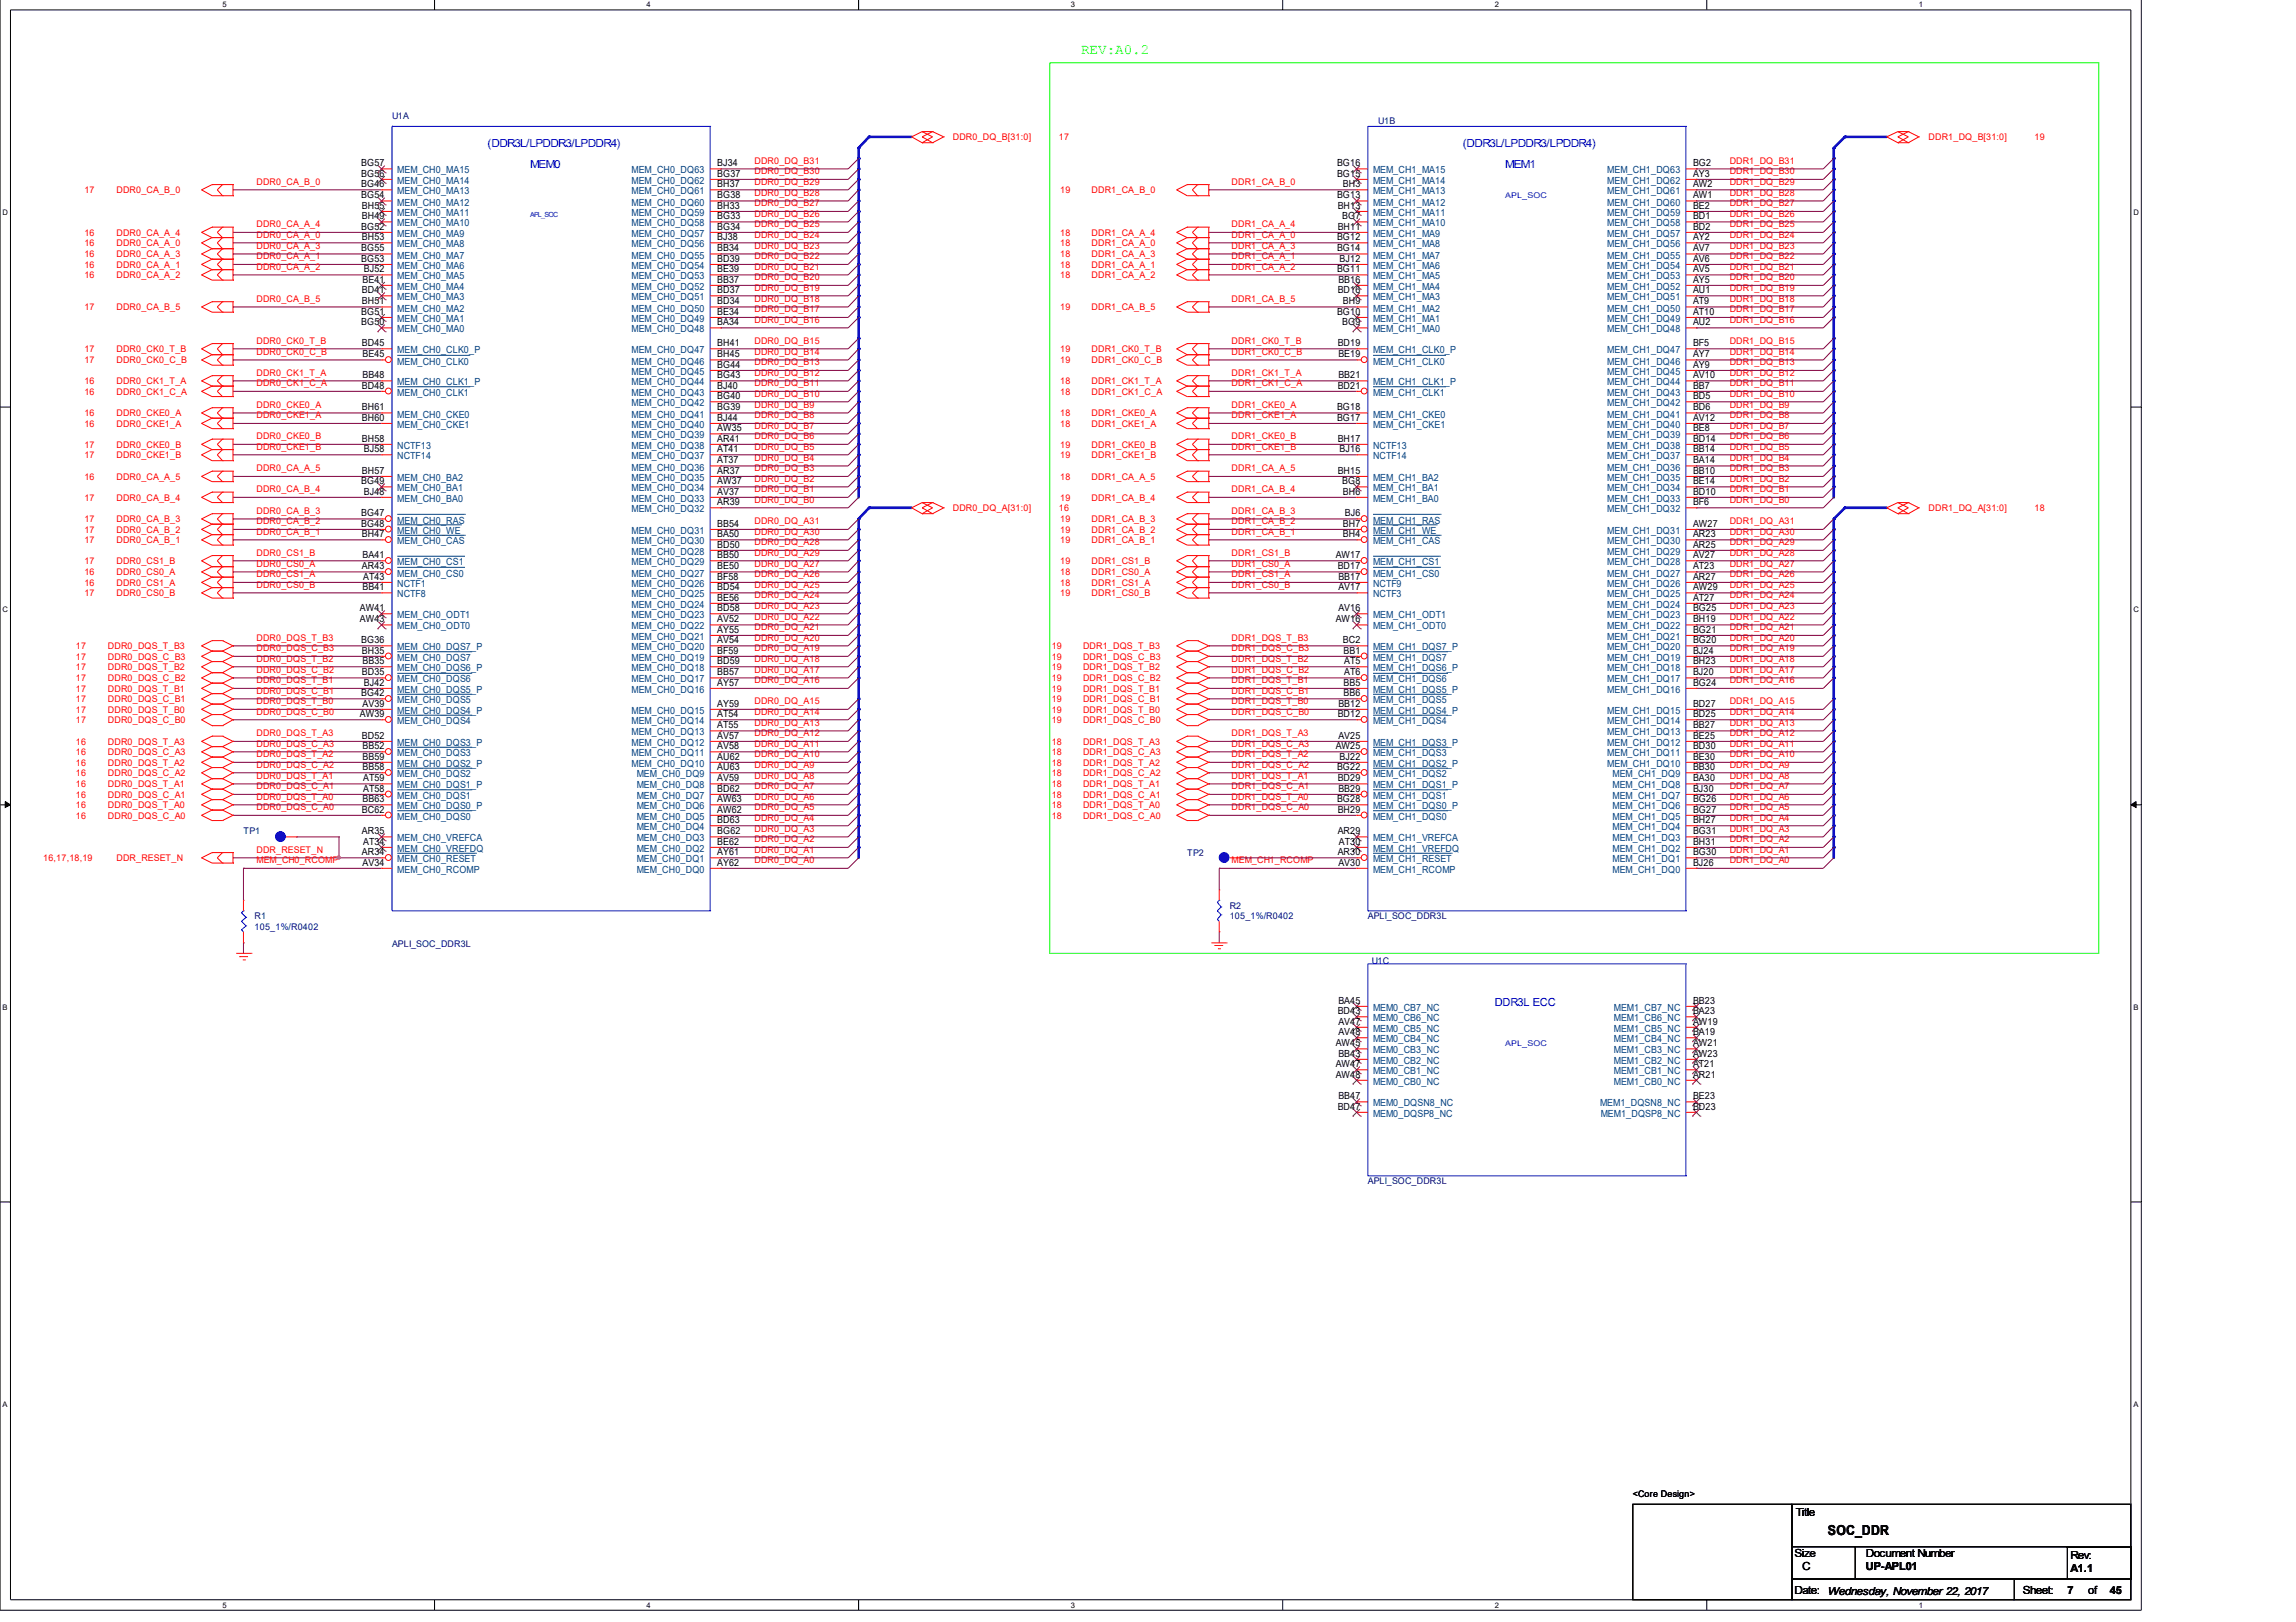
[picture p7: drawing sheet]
<svg xmlns="http://www.w3.org/2000/svg" width="297mm" height="210mm" viewBox="0 0 297 210" stroke-linecap="round" stroke-linejoin="round" font-family="sans-serif">
<defs><g id="words">
<text font-size="1.9" fill="#0f0" x="139.9" y="7">REV:A0.2</text>
<text font-size="1.8" x="236.5" y="198.6">SOC_DDR</text>
<g font-size="1.4" fill="#00f">
<text x="63.1" y="19">(DDR3L/LPDDR3/LPDDR4)</text>
<text x="68.6" y="21.8">MEM0</text>
<text x="189.2" y="19">(DDR3L/LPDDR3/LPDDR4)</text>
<text x="194.7" y="21.8">MEM1</text>
<text x="193.4" y="130.1">DDR3L ECC</text>
</g>
<g font-size="1.4">
<text x="232.3" y="196.2">Title</text>
<text x="232.2" y="201.4">Size</text>
<text x="233.2" y="203.2">C</text>
<text x="241.4" y="201.4">Document Number</text>
<text x="241.4" y="203.2">UP-APL01</text>
<text x="267.9" y="201.7">Rev:</text>
<text x="267.9" y="203.4">A1.1</text>
<text x="232.2" y="206.3">Date:</text>
<text x="236.5" y="206.3">Wednesday, November 22, 2017</text>
<text x="261.7" y="206.3">Sheet:</text>
<text x="267.5" y="206.3">7</text>
<text x="270.2" y="206.3">of</text>
<text x="273" y="206.3">45</text>
</g>
<g font-size="1.3">
<text x="46.7" y="22.9">BG56</text>
<text x="46.7" y="21.5">BG57</text>
<text x="92.8" y="22.9">BG37</text>
<text x="92.8" y="21.5">BJ34</text>
<text x="173" y="22.9">BG15</text>
<text x="173" y="21.5">BG16</text>
<text x="219" y="22.9">AY3</text>
<text x="219" y="21.5">BG2</text>
<text x="46.7" y="29.7">BG52</text>
<text x="46.7" y="25.7">BG54</text>
<text x="46.7" y="24.2">BG46</text>
<text x="46.8" y="28.4">BH49</text>
<text x="46.8" y="27">BH55</text>
<text x="92.8" y="29.7">BG34</text>
<text x="92.8" y="28.4">BG33</text>
<text x="92.8" y="27">BH33</text>
<text x="92.8" y="25.7">BG38</text>
<text x="92.8" y="24.2">BH37</text>
<text x="173" y="25.7">BG13</text>
<text x="173.1" y="29.7">BH11</text>
<text x="173.1" y="27">BH13</text>
<text x="173.7" y="28.4">BG7</text>
<text x="173.7" y="24.2">BH3</text>
<text x="219" y="29.7">BD2</text>
<text x="219" y="28.4">BD1</text>
<text x="219" y="27">BE2</text>
<text x="219" y="25.7">AW1</text>
<text x="219" y="24.2">AW2</text>
<text x="46.7" y="33.9">BG53</text>
<text x="46.7" y="32.5">BG55</text>
<text x="46.8" y="31.1">BH53</text>
<text x="47.1" y="35.2">BJ52</text>
<text x="92.8" y="33.9">BD39</text>
<text x="92.8" y="32.5">BB34</text>
<text x="92.8" y="31.1">BJ38</text>
<text x="92.8" y="35.2">BE39</text>
<text x="173" y="35.2">BG11</text>
<text x="173" y="32.5">BG14</text>
<text x="173" y="31.1">BG12</text>
<text x="173.3" y="33.9">BJ12</text>
<text x="219" y="35.2">AV5</text>
<text x="219" y="33.9">AV6</text>
<text x="219" y="32.5">AV7</text>
<text x="219" y="31.1">AY2</text>
<text x="46.7" y="40.7">BG51</text>
<text x="46.8" y="39.4">BH51</text>
<text x="46.8" y="37.9">BD41</text>
<text x="46.9" y="36.6">BE41</text>
<text x="92.8" y="40.7">BE34</text>
<text x="92.8" y="39.4">BD34</text>
<text x="92.8" y="37.9">BD37</text>
<text x="92.8" y="36.6">BB37</text>
<text x="173" y="40.7">BG10</text>
<text x="173.1" y="37.9">BD16</text>
<text x="173.1" y="36.6">BB16</text>
<text x="173.7" y="39.4">BH9</text>
<text x="219" y="37.9">AU1</text>
<text x="219" y="36.6">AY5</text>
<text x="219" y="40.7">AT10</text>
<text x="219" y="39.4">AT9</text>
<text x="46.7" y="42.1">BG50</text>
<text x="46.8" y="44.8">BD45</text>
<text x="46.9" y="46.2">BE45</text>
<text x="92.8" y="47.6">BG44</text>
<text x="92.8" y="46.2">BH45</text>
<text x="92.8" y="44.8">BH41</text>
<text x="92.8" y="42.1">BA34</text>
<text x="173.1" y="44.8">BD19</text>
<text x="173.1" y="46.2">BE19</text>
<text x="173.7" y="42.1">BG9</text>
<text x="219" y="47.6">AY9</text>
<text x="219" y="46.2">AY7</text>
<text x="219" y="44.8">BF5</text>
<text x="219" y="42.1">AU2</text>
<text x="46.8" y="50.3">BD48</text>
<text x="46.8" y="53.1">BH61</text>
<text x="46.9" y="49">BB48</text>
<text x="92.8" y="50.3">BJ40</text>
<text x="92.8" y="49">BG43</text>
<text x="92.8" y="53.1">BG39</text>
<text x="92.8" y="51.7">BG40</text>
<text x="173" y="53.1">BG18</text>
<text x="173.1" y="50.3">BD21</text>
<text x="173.1" y="49">BB21</text>
<text x="219" y="53.1">BD6</text>
<text x="219" y="51.7">BD5</text>
<text x="219" y="50.3">BB7</text>
<text x="219" y="49">AV10</text>
<text x="46.8" y="54.5">BH60</text>
<text x="46.8" y="57.2">BH58</text>
<text x="47.1" y="58.5">BJ58</text>
<text x="92.8" y="60">AT37</text>
<text x="92.8" y="58.5">AT41</text>
<text x="92.8" y="57.2">AR41</text>
<text x="92.8" y="55.8">AW35</text>
<text x="92.8" y="54.5">BJ44</text>
<text x="173" y="54.5">BG17</text>
<text x="173.1" y="57.2">BH17</text>
<text x="173.3" y="58.5">BJ16</text>
<text x="219" y="60">BA14</text>
<text x="219" y="58.5">BB14</text>
<text x="219" y="57.2">BD14</text>
<text x="219" y="55.8">BE8</text>
<text x="219" y="54.5">AV12</text>
<text x="46.7" y="62.7">BG49</text>
<text x="46.8" y="61.3">BH57</text>
<text x="47.1" y="64">BJ48</text>
<text x="92.8" y="65.4">AR39</text>
<text x="92.8" y="64">AV37</text>
<text x="92.8" y="62.7">AW37</text>
<text x="92.8" y="61.3">AR37</text>
<text x="173.1" y="61.3">BH15</text>
<text x="173.7" y="62.7">BG8</text>
<text x="173.7" y="64">BH6</text>
<text x="219" y="65.4">BF6</text>
<text x="219" y="64">BD10</text>
<text x="219" y="62.7">BE14</text>
<text x="219" y="61.3">BB10</text>
<text x="46.7" y="68.2">BG48</text>
<text x="46.7" y="66.8">BG47</text>
<text x="46.8" y="69.5">BH47</text>
<text x="92.8" y="70.9">BD50</text>
<text x="92.8" y="69.5">BA50</text>
<text x="92.8" y="68.2">BB54</text>
<text x="173.7" y="69.5">BH4</text>
<text x="173.7" y="68.2">BH7</text>
<text x="174" y="66.8">BJ6</text>
<text x="219" y="70.9">AR25</text>
<text x="219" y="69.5">AR23</text>
<text x="219" y="68.2">AW27</text>
<text x="46.8" y="73.7">AR43</text>
<text x="46.9" y="72.2">BA41</text>
<text x="46.9" y="76.4">BB41</text>
<text x="47" y="75">AT43</text>
<text x="92.8" y="77.7">BE56</text>
<text x="92.8" y="76.4">BD54</text>
<text x="92.8" y="75">BF58</text>
<text x="92.8" y="73.7">BE50</text>
<text x="92.8" y="72.2">BB50</text>
<text x="172.8" y="72.2">AW17</text>
<text x="173.1" y="73.7">BD17</text>
<text x="173.1" y="76.4">AV17</text>
<text x="173.1" y="75">BB17</text>
<text x="219" y="77.7">AT27</text>
<text x="219" y="76.4">AW29</text>
<text x="219" y="75">AR27</text>
<text x="219" y="73.7">AT23</text>
<text x="219" y="72.2">AV27</text>
<text x="46.6" y="80.5">AW43</text>
<text x="46.6" y="79.1">AW41</text>
<text x="46.7" y="83.2">BG36</text>
<text x="92.8" y="81.9">AY55</text>
<text x="92.8" y="80.5">AV52</text>
<text x="92.8" y="79.1">BD58</text>
<text x="92.8" y="83.2">AV54</text>
<text x="172.8" y="80.5">AW16</text>
<text x="173.1" y="79.1">AV16</text>
<text x="173.7" y="83.2">BC2</text>
<text x="219" y="83.2">BG20</text>
<text x="219" y="81.9">BG21</text>
<text x="219" y="80.5">BH19</text>
<text x="219" y="79.1">BG25</text>
<text x="46.8" y="87.4">BD35</text>
<text x="46.8" y="84.6">BH35</text>
<text x="46.9" y="86">BB35</text>
<text x="47.1" y="88.7">BJ42</text>
<text x="92.8" y="88.7">AY57</text>
<text x="92.8" y="87.4">BB57</text>
<text x="92.8" y="86">BD59</text>
<text x="92.8" y="84.6">BF59</text>
<text x="173.8" y="88.7">BB5</text>
<text x="173.8" y="84.6">BB1</text>
<text x="173.9" y="86">AT5</text>
<text x="173.9" y="87.4">AT6</text>
<text x="219" y="88.7">BG24</text>
<text x="219" y="87.4">BJ20</text>
<text x="219" y="86">BH23</text>
<text x="219" y="84.6">BJ24</text>
<text x="46.6" y="92.8">AW39</text>
<text x="46.7" y="90.1">BG42</text>
<text x="46.8" y="95.6">BD52</text>
<text x="46.9" y="91.5">AV39</text>
<text x="92.8" y="95.6">AV57</text>
<text x="92.8" y="94.2">AT55</text>
<text x="92.8" y="92.8">AT54</text>
<text x="92.8" y="91.5">AY59</text>
<text x="173.1" y="92.8">BD12</text>
<text x="173.1" y="95.6">AV25</text>
<text x="173.1" y="91.5">BB12</text>
<text x="173.8" y="90.1">BB6</text>
<text x="219" y="95.6">BE25</text>
<text x="219" y="94.2">BB27</text>
<text x="219" y="92.8">BD25</text>
<text x="219" y="91.5">BD27</text>
<text x="46.9" y="98.3">BB59</text>
<text x="46.9" y="99.7">BB58</text>
<text x="46.9" y="97">BB52</text>
<text x="47" y="101.1">AT59</text>
<text x="92.8" y="98.3">AU62</text>
<text x="92.8" y="97">AV58</text>
<text x="92.8" y="101.1">AV59</text>
<text x="92.8" y="99.7">AU63</text>
<text x="172.8" y="97">AW25</text>
<text x="173" y="99.7">BG22</text>
<text x="173.1" y="101.1">BD29</text>
<text x="173.3" y="98.3">BJ22</text>
<text x="219" y="101.1">BA30</text>
<text x="219" y="99.7">BB30</text>
<text x="219" y="98.3">BE30</text>
<text x="219" y="97">BD30</text>
<text x="46.8" y="105.2">BC62</text>
<text x="46.8" y="108">AR35</text>
<text x="46.9" y="103.8">BB63</text>
<text x="47" y="102.5">AT58</text>
<text x="92.8" y="108">BG62</text>
<text x="92.8" y="106.5">BD63</text>
<text x="92.8" y="105.2">AW62</text>
<text x="92.8" y="103.8">AW63</text>
<text x="92.8" y="102.5">BD62</text>
<text x="173" y="103.8">BG28</text>
<text x="173.1" y="105.2">BH29</text>
<text x="173.1" y="108">AR29</text>
<text x="173.1" y="102.5">BB29</text>
<text x="219" y="108">BG31</text>
<text x="219" y="106.5">BH27</text>
<text x="219" y="105.2">BG27</text>
<text x="219" y="103.8">BG26</text>
<text x="219" y="102.5">BJ30</text>
<text x="46.8" y="110.7">AR34</text>
<text x="46.9" y="112">AV34</text>
<text x="47" y="109.3">AT34</text>
<text x="92.8" y="112">AY62</text>
<text x="92.8" y="110.7">AY61</text>
<text x="92.8" y="109.3">BE62</text>
<text x="173.1" y="110.7">AR30</text>
<text x="173.1" y="112">AV30</text>
<text x="173.2" y="109.3">AT30</text>
<text x="219" y="112">BJ26</text>
<text x="219" y="110.7">BG30</text>
<text x="219" y="109.3">BH31</text>
<text x="173.1" y="131.2">BD43</text>
<text x="173.1" y="129.9">BA45</text>
<text x="219" y="131.2">BA23</text>
<text x="219" y="129.9">BB23</text>
<text x="172.8" y="135.4">AW45</text>
<text x="173.1" y="132.6">AV47</text>
<text x="173.1" y="134">AV48</text>
<text x="173.1" y="136.8">BB43</text>
<text x="219" y="135.4">AW21</text>
<text x="219" y="134">BA19</text>
<text x="219" y="132.6">AW19</text>
<text x="219" y="136.8">AW23</text>
<text x="172.8" y="138.1">AW47</text>
<text x="172.8" y="139.5">AW48</text>
<text x="173.1" y="143.6">BD47</text>
<text x="173.1" y="142.3">BB47</text>
<text x="219" y="142.3">BE23</text>
<text x="219" y="143.6">BD23</text>
<text x="219" y="139.5">AR21</text>
<text x="219" y="138.1">AT21</text>
</g>
<g font-size="1.3" fill="#004080">
<text x="51.4" y="23.8">MEM_CH0_MA14</text>
<text x="51.4" y="22.5">MEM_CH0_MA15</text>
<text x="81.7" y="23.8">MEM_CH0_DQ62</text>
<text x="81.7" y="22.5">MEM_CH0_DQ63</text>
<text x="177.6" y="23.8">MEM_CH1_MA14</text>
<text x="177.6" y="22.5">MEM_CH1_MA15</text>
<text x="207.9" y="23.8">MEM_CH1_DQ62</text>
<text x="207.9" y="22.5">MEM_CH1_DQ63</text>
<text x="51.4" y="29.3">MEM_CH0_MA10</text>
<text x="51.4" y="28">MEM_CH0_MA11</text>
<text x="51.4" y="26.6">MEM_CH0_MA12</text>
<text x="51.4" y="25.2">MEM_CH0_MA13</text>
<text x="81.7" y="29.3">MEM_CH0_DQ58</text>
<text x="81.7" y="28">MEM_CH0_DQ59</text>
<text x="81.7" y="26.6">MEM_CH0_DQ60</text>
<text x="81.7" y="25.2">MEM_CH0_DQ61</text>
<text x="177.6" y="29.3">MEM_CH1_MA10</text>
<text x="177.6" y="28">MEM_CH1_MA11</text>
<text x="177.6" y="26.6">MEM_CH1_MA12</text>
<text x="177.6" y="25.2">MEM_CH1_MA13</text>
<text x="207.9" y="29.3">MEM_CH1_DQ58</text>
<text x="207.9" y="28">MEM_CH1_DQ59</text>
<text x="207.9" y="26.6">MEM_CH1_DQ60</text>
<text x="207.9" y="25.2">MEM_CH1_DQ61</text>
<text x="51.4" y="34.8">MEM_CH0_MA6</text>
<text x="51.4" y="33.5">MEM_CH0_MA7</text>
<text x="51.4" y="32">MEM_CH0_MA8</text>
<text x="51.4" y="30.7">MEM_CH0_MA9</text>
<text x="81.7" y="34.8">MEM_CH0_DQ54</text>
<text x="81.7" y="33.5">MEM_CH0_DQ55</text>
<text x="81.7" y="32">MEM_CH0_DQ56</text>
<text x="81.7" y="30.7">MEM_CH0_DQ57</text>
<text x="177.6" y="34.8">MEM_CH1_MA6</text>
<text x="177.6" y="33.5">MEM_CH1_MA7</text>
<text x="177.6" y="32">MEM_CH1_MA8</text>
<text x="177.6" y="30.7">MEM_CH1_MA9</text>
<text x="207.9" y="34.8">MEM_CH1_DQ54</text>
<text x="207.9" y="33.5">MEM_CH1_DQ55</text>
<text x="207.9" y="32">MEM_CH1_DQ56</text>
<text x="207.9" y="30.7">MEM_CH1_DQ57</text>
<text x="51.4" y="41.7">MEM_CH0_MA1</text>
<text x="51.4" y="40.3">MEM_CH0_MA2</text>
<text x="51.4" y="38.9">MEM_CH0_MA3</text>
<text x="51.4" y="37.5">MEM_CH0_MA4</text>
<text x="51.4" y="36.2">MEM_CH0_MA5</text>
<text x="81.7" y="41.7">MEM_CH0_DQ49</text>
<text x="81.7" y="40.3">MEM_CH0_DQ50</text>
<text x="81.7" y="38.9">MEM_CH0_DQ51</text>
<text x="81.7" y="37.5">MEM_CH0_DQ52</text>
<text x="81.7" y="36.2">MEM_CH0_DQ53</text>
<text x="177.6" y="41.7">MEM_CH1_MA1</text>
<text x="177.6" y="40.3">MEM_CH1_MA2</text>
<text x="177.6" y="38.9">MEM_CH1_MA3</text>
<text x="177.6" y="37.5">MEM_CH1_MA4</text>
<text x="177.6" y="36.2">MEM_CH1_MA5</text>
<text x="207.9" y="38.9">MEM_CH1_DQ51</text>
<text x="207.9" y="37.5">MEM_CH1_DQ52</text>
<text x="207.9" y="36.2">MEM_CH1_DQ53</text>
<text x="207.9" y="41.7">MEM_CH1_DQ49</text>
<text x="207.9" y="40.3">MEM_CH1_DQ50</text>
<text x="51.4" y="43">MEM_CH0_MA0</text>
<text x="51.4" y="45.7">MEM_CH0_CLK0_P</text>
<text x="51.4" y="47.2">MEM_CH0_CLK0</text>
<text x="81.7" y="47.2">MEM_CH0_DQ46</text>
<text x="81.7" y="45.7">MEM_CH0_DQ47</text>
<text x="81.7" y="43">MEM_CH0_DQ48</text>
<text x="177.6" y="43">MEM_CH1_MA0</text>
<text x="177.6" y="45.7">MEM_CH1_CLK0_P</text>
<text x="177.6" y="47.2">MEM_CH1_CLK0</text>
<text x="207.9" y="47.2">MEM_CH1_DQ46</text>
<text x="207.9" y="45.7">MEM_CH1_DQ47</text>
<text x="207.9" y="43">MEM_CH1_DQ48</text>
<text x="51.4" y="49.9">MEM_CH0_CLK1_P</text>
<text x="51.4" y="51.2">MEM_CH0_CLK1</text>
<text x="81.7" y="51.2">MEM_CH0_DQ43</text>
<text x="81.7" y="49.9">MEM_CH0_DQ44</text>
<text x="81.7" y="48.5">MEM_CH0_DQ45</text>
<text x="81.7" y="52.6">MEM_CH0_DQ42</text>
<text x="177.6" y="49.9">MEM_CH1_CLK1_P</text>
<text x="177.6" y="51.2">MEM_CH1_CLK1</text>
<text x="207.9" y="52.6">MEM_CH1_DQ42</text>
<text x="207.9" y="51.2">MEM_CH1_DQ43</text>
<text x="207.9" y="49.9">MEM_CH1_DQ44</text>
<text x="207.9" y="48.5">MEM_CH1_DQ45</text>
<text x="51.4" y="54">MEM_CH0_CKE0</text>
<text x="51.4" y="55.4">MEM_CH0_CKE1</text>
<text x="51.4" y="58.1">NCTF13</text>
<text x="51.4" y="59.5">NCTF14</text>
<text x="81.7" y="59.5">MEM_CH0_DQ37</text>
<text x="81.7" y="58.1">MEM_CH0_DQ38</text>
<text x="81.7" y="56.7">MEM_CH0_DQ39</text>
<text x="81.7" y="55.4">MEM_CH0_DQ40</text>
<text x="81.7" y="54">MEM_CH0_DQ41</text>
<text x="177.6" y="54">MEM_CH1_CKE0</text>
<text x="177.6" y="55.4">MEM_CH1_CKE1</text>
<text x="177.6" y="58.1">NCTF13</text>
<text x="177.6" y="59.5">NCTF14</text>
<text x="207.9" y="59.5">MEM_CH1_DQ37</text>
<text x="207.9" y="58.1">MEM_CH1_DQ38</text>
<text x="207.9" y="56.7">MEM_CH1_DQ39</text>
<text x="207.9" y="55.4">MEM_CH1_DQ40</text>
<text x="207.9" y="54">MEM_CH1_DQ41</text>
<text x="51.4" y="65">MEM_CH0_BA0</text>
<text x="51.4" y="63.6">MEM_CH0_BA1</text>
<text x="51.4" y="62.2">MEM_CH0_BA2</text>
<text x="81.7" y="65">MEM_CH0_DQ33</text>
<text x="81.7" y="63.6">MEM_CH0_DQ34</text>
<text x="81.7" y="62.2">MEM_CH0_DQ35</text>
<text x="81.7" y="60.9">MEM_CH0_DQ36</text>
<text x="177.6" y="65">MEM_CH1_BA0</text>
<text x="177.6" y="63.6">MEM_CH1_BA1</text>
<text x="177.6" y="62.2">MEM_CH1_BA2</text>
<text x="207.9" y="65">MEM_CH1_DQ33</text>
<text x="207.9" y="63.6">MEM_CH1_DQ34</text>
<text x="207.9" y="62.2">MEM_CH1_DQ35</text>
<text x="207.9" y="60.9">MEM_CH1_DQ36</text>
<text x="51.4" y="70.5">MEM_CH0_CAS</text>
<text x="51.4" y="69.1">MEM_CH0_WE</text>
<text x="51.4" y="67.7">MEM_CH0_RAS</text>
<text x="81.7" y="66.3">MEM_CH0_DQ32</text>
<text x="81.7" y="71.8">MEM_CH0_DQ28</text>
<text x="81.7" y="70.5">MEM_CH0_DQ30</text>
<text x="81.7" y="69.1">MEM_CH0_DQ31</text>
<text x="177.6" y="67.7">MEM_CH1_RAS</text>
<text x="177.6" y="70.5">MEM_CH1_CAS</text>
<text x="177.6" y="69.1">MEM_CH1_WE</text>
<text x="207.9" y="71.8">MEM_CH1_DQ29</text>
<text x="207.9" y="70.5">MEM_CH1_DQ30</text>
<text x="207.9" y="69.1">MEM_CH1_DQ31</text>
<text x="207.9" y="66.3">MEM_CH1_DQ32</text>
<text x="51.4" y="73.2">MEM_CH0_CS1</text>
<text x="51.4" y="74.6">MEM_CH0_CS0</text>
<text x="51.4" y="76">NCTF1</text>
<text x="51.4" y="77.3">NCTF8</text>
<text x="81.7" y="77.3">MEM_CH0_DQ25</text>
<text x="81.7" y="76">MEM_CH0_DQ26</text>
<text x="81.7" y="74.6">MEM_CH0_DQ27</text>
<text x="81.7" y="73.2">MEM_CH0_DQ29</text>
<text x="177.6" y="74.6">MEM_CH1_CS0</text>
<text x="177.6" y="73.2">MEM_CH1_CS1</text>
<text x="177.6" y="77.3">NCTF3</text>
<text x="177.6" y="76">NCTF9</text>
<text x="207.9" y="77.3">MEM_CH1_DQ25</text>
<text x="207.9" y="76">MEM_CH1_DQ26</text>
<text x="207.9" y="74.6">MEM_CH1_DQ27</text>
<text x="207.9" y="73.2">MEM_CH1_DQ28</text>
<text x="51.4" y="81.5">MEM_CH0_ODT0</text>
<text x="51.4" y="80">MEM_CH0_ODT1</text>
<text x="81.7" y="82.8">MEM_CH0_DQ21</text>
<text x="81.7" y="81.5">MEM_CH0_DQ22</text>
<text x="81.7" y="80">MEM_CH0_DQ23</text>
<text x="81.7" y="78.7">MEM_CH0_DQ24</text>
<text x="177.6" y="81.5">MEM_CH1_ODT0</text>
<text x="177.6" y="80">MEM_CH1_ODT1</text>
<text x="207.9" y="82.8">MEM_CH1_DQ21</text>
<text x="207.9" y="81.5">MEM_CH1_DQ22</text>
<text x="207.9" y="80">MEM_CH1_DQ23</text>
<text x="207.9" y="78.7">MEM_CH1_DQ24</text>
<text x="51.4" y="89.7">MEM_CH0_DQS5_P</text>
<text x="51.4" y="86.9">MEM_CH0_DQS6_P</text>
<text x="51.4" y="88.3">MEM_CH0_DQS6</text>
<text x="51.4" y="84.2">MEM_CH0_DQS7_P</text>
<text x="51.4" y="85.5">MEM_CH0_DQS7</text>
<text x="81.7" y="89.7">MEM_CH0_DQ16</text>
<text x="81.7" y="88.3">MEM_CH0_DQ17</text>
<text x="81.7" y="86.9">MEM_CH0_DQ18</text>
<text x="81.7" y="85.5">MEM_CH0_DQ19</text>
<text x="81.7" y="84.2">MEM_CH0_DQ20</text>
<text x="177.6" y="89.7">MEM_CH1_DQS5_P</text>
<text x="177.6" y="86.9">MEM_CH1_DQS6_P</text>
<text x="177.6" y="88.3">MEM_CH1_DQS6</text>
<text x="177.6" y="84.2">MEM_CH1_DQS7_P</text>
<text x="177.6" y="85.5">MEM_CH1_DQS7</text>
<text x="207.9" y="89.7">MEM_CH1_DQ16</text>
<text x="207.9" y="88.3">MEM_CH1_DQ17</text>
<text x="207.9" y="86.9">MEM_CH1_DQ18</text>
<text x="207.9" y="85.5">MEM_CH1_DQ19</text>
<text x="207.9" y="84.2">MEM_CH1_DQ20</text>
<text x="51.4" y="92.4">MEM_CH0_DQS4_P</text>
<text x="51.4" y="93.7">MEM_CH0_DQS4</text>
<text x="51.4" y="91">MEM_CH0_DQS5</text>
<text x="81.7" y="95.2">MEM_CH0_DQ13</text>
<text x="81.7" y="93.7">MEM_CH0_DQ14</text>
<text x="81.7" y="92.4">MEM_CH0_DQ15</text>
<text x="177.6" y="92.4">MEM_CH1_DQS4_P</text>
<text x="177.6" y="93.7">MEM_CH1_DQS4</text>
<text x="177.6" y="91">MEM_CH1_DQS5</text>
<text x="207.9" y="95.2">MEM_CH1_DQ13</text>
<text x="207.9" y="93.7">MEM_CH1_DQ14</text>
<text x="207.9" y="92.4">MEM_CH1_DQ15</text>
<text x="51.4" y="99.2">MEM_CH0_DQS2_P</text>
<text x="51.4" y="100.6">MEM_CH0_DQS2</text>
<text x="51.4" y="96.5">MEM_CH0_DQS3_P</text>
<text x="51.4" y="97.9">MEM_CH0_DQS3</text>
<text x="81.7" y="99.2">MEM_CH0_DQ10</text>
<text x="81.7" y="97.9">MEM_CH0_DQ11</text>
<text x="81.7" y="96.5">MEM_CH0_DQ12</text>
<text x="82.4" y="100.6">MEM_CH0_DQ9</text>
<text x="177.6" y="99.2">MEM_CH1_DQS2_P</text>
<text x="177.6" y="100.6">MEM_CH1_DQS2</text>
<text x="177.6" y="96.5">MEM_CH1_DQS3_P</text>
<text x="177.6" y="97.9">MEM_CH1_DQS3</text>
<text x="207.9" y="99.2">MEM_CH1_DQ10</text>
<text x="207.9" y="97.9">MEM_CH1_DQ11</text>
<text x="207.9" y="96.5">MEM_CH1_DQ12</text>
<text x="208.6" y="100.6">MEM_CH1_DQ9</text>
<text x="51.4" y="104.7">MEM_CH0_DQS0_P</text>
<text x="51.4" y="106.1">MEM_CH0_DQS0</text>
<text x="51.4" y="102">MEM_CH0_DQS1_P</text>
<text x="51.4" y="103.4">MEM_CH0_DQS1</text>
<text x="82.4" y="107.5">MEM_CH0_DQ4</text>
<text x="82.4" y="106.1">MEM_CH0_DQ5</text>
<text x="82.4" y="104.7">MEM_CH0_DQ6</text>
<text x="82.4" y="103.4">MEM_CH0_DQ7</text>
<text x="82.4" y="102">MEM_CH0_DQ8</text>
<text x="177.6" y="104.7">MEM_CH1_DQS0_P</text>
<text x="177.6" y="106.1">MEM_CH1_DQS0</text>
<text x="177.6" y="102">MEM_CH1_DQS1_P</text>
<text x="177.6" y="103.4">MEM_CH1_DQS1</text>
<text x="208.6" y="107.5">MEM_CH1_DQ4</text>
<text x="208.6" y="106.1">MEM_CH1_DQ5</text>
<text x="208.6" y="104.7">MEM_CH1_DQ6</text>
<text x="208.6" y="103.4">MEM_CH1_DQ7</text>
<text x="208.6" y="102">MEM_CH1_DQ8</text>
<text x="51.4" y="108.9">MEM_CH0_VREFCA</text>
<text x="51.4" y="110.3">MEM_CH0_VREFDQ</text>
<text x="51.4" y="111.6">MEM_CH0_RESET</text>
<text x="51.4" y="113">MEM_CH0_RCOMP</text>
<text x="82.4" y="113">MEM_CH0_DQ0</text>
<text x="82.4" y="111.6">MEM_CH0_DQ1</text>
<text x="82.4" y="110.3">MEM_CH0_DQ2</text>
<text x="82.4" y="108.9">MEM_CH0_DQ3</text>
<text x="177.6" y="108.9">MEM_CH1_VREFCA</text>
<text x="177.6" y="110.3">MEM_CH1_VREFDQ</text>
<text x="177.6" y="111.6">MEM_CH1_RESET</text>
<text x="177.6" y="113">MEM_CH1_RCOMP</text>
<text x="208.6" y="113">MEM_CH1_DQ0</text>
<text x="208.6" y="111.6">MEM_CH1_DQ1</text>
<text x="208.6" y="110.3">MEM_CH1_DQ2</text>
<text x="208.6" y="108.9">MEM_CH1_DQ3</text>
<text x="177.6" y="130.8">MEM0_CB7_NC</text>
<text x="208.8" y="130.8">MEM1_CB7_NC</text>
<text x="177.6" y="132.2">MEM0_CB6_NC</text>
<text x="177.6" y="133.5">MEM0_CB5_NC</text>
<text x="177.6" y="134.9">MEM0_CB4_NC</text>
<text x="177.6" y="136.3">MEM0_CB3_NC</text>
<text x="177.6" y="137.7">MEM0_CB2_NC</text>
<text x="208.8" y="132.2">MEM1_CB6_NC</text>
<text x="208.8" y="136.3">MEM1_CB3_NC</text>
<text x="208.8" y="134.9">MEM1_CB4_NC</text>
<text x="208.8" y="133.5">MEM1_CB5_NC</text>
<text x="208.8" y="137.7">MEM1_CB2_NC</text>
<text x="177.6" y="143.2">MEM0_DQSN8_NC</text>
<text x="177.6" y="139">MEM0_CB1_NC</text>
<text x="177.6" y="140.4">MEM0_CB0_NC</text>
<text x="207" y="143.2">MEM1_DQSN8_NC</text>
<text x="208.8" y="140.4">MEM1_CB0_NC</text>
<text x="208.8" y="139">MEM1_CB1_NC</text>
<text x="177.6" y="144.5">MEM0_DQSP8_NC</text>
<text x="207.1" y="144.5">MEM1_DQSP8_NC</text>
</g>
<g font-size="1.2" fill="#000080">
<text x="50.7" y="15.4">U1A</text>
<text x="178.3" y="16.1">U1B</text>
<text x="31.5" y="108">TP1</text>
<text x="153.6" y="110.8">TP2</text>
<text x="32.9" y="119">R1</text>
<text x="159.1" y="117.6">R2</text>
<text x="159.1" y="119">105_1%/R0402</text>
<text x="177" y="119">APLI_SOC_DDR3L</text>
<text x="32.9" y="120.3">105_1%/R0402</text>
<text x="50.7" y="122.5">APLI_SOC_DDR3L</text>
<text x="177.5" y="124.7">U1C</text>
<text x="177" y="153.3">APLI_SOC_DDR3L</text>
</g>
<g font-size="1.2" fill="#f00">
<text x="33.2" y="23.9">DDR0_CA_B_0</text>
<text x="97.6" y="23.9">DDR0_DQ_B29</text>
<text x="97.6" y="22.5">DDR0_DQ_B30</text>
<text x="97.6" y="21.2">DDR0_DQ_B31</text>
<text x="123.3" y="18.1">DDR0_DQ_B[31:0]</text>
<text x="137" y="18.1">17</text>
<text x="159.3" y="23.9">DDR1_CA_B_0</text>
<text x="223.8" y="23.9">DDR1_DQ_B29</text>
<text x="223.8" y="22.5">DDR1_DQ_B30</text>
<text x="223.8" y="21.2">DDR1_DQ_B31</text>
<text x="249.5" y="18.1">DDR1_DQ_B[31:0]</text>
<text x="263.2" y="18.1">19</text>
<text x="10.9" y="25">17</text>
<text x="15.1" y="25">DDR0_CA_B_0</text>
<text x="33.2" y="29.4">DDR0_CA_A_4</text>
<text x="97.6" y="29.4">DDR0_DQ_B25</text>
<text x="97.6" y="28">DDR0_DQ_B26</text>
<text x="97.6" y="26.7">DDR0_DQ_B27</text>
<text x="97.6" y="25.3">DDR0_DQ_B28</text>
<text x="137.2" y="25">19</text>
<text x="141.2" y="25">DDR1_CA_B_0</text>
<text x="159.3" y="29.4">DDR1_CA_A_4</text>
<text x="223.8" y="29.4">DDR1_DQ_B25</text>
<text x="223.8" y="28">DDR1_DQ_B26</text>
<text x="223.8" y="26.7">DDR1_DQ_B27</text>
<text x="223.8" y="25.3">DDR1_DQ_B28</text>
<text x="10.9" y="31.8">16</text>
<text x="10.9" y="34.6">16</text>
<text x="10.9" y="36">16</text>
<text x="10.9" y="33.3">16</text>
<text x="10.9" y="30.5">16</text>
<text x="15.1" y="31.8">DDR0_CA_A_0</text>
<text x="15.1" y="34.6">DDR0_CA_A_1</text>
<text x="15.1" y="36">DDR0_CA_A_2</text>
<text x="15.1" y="33.3">DDR0_CA_A_3</text>
<text x="15.1" y="30.5">DDR0_CA_A_4</text>
<text x="33.2" y="30.7">DDR0_CA_A_0</text>
<text x="33.2" y="33.5">DDR0_CA_A_1</text>
<text x="33.2" y="34.9">DDR0_CA_A_2</text>
<text x="33.2" y="32.2">DDR0_CA_A_3</text>
<text x="97.6" y="34.9">DDR0_DQ_B21</text>
<text x="97.6" y="33.5">DDR0_DQ_B22</text>
<text x="97.6" y="32.2">DDR0_DQ_B23</text>
<text x="97.6" y="30.7">DDR0_DQ_B24</text>
<text x="137.2" y="31.8">18</text>
<text x="137.2" y="34.6">18</text>
<text x="137.2" y="36">18</text>
<text x="137.2" y="33.3">18</text>
<text x="137.2" y="30.5">18</text>
<text x="141.2" y="31.8">DDR1_CA_A_0</text>
<text x="141.2" y="34.6">DDR1_CA_A_1</text>
<text x="141.2" y="36">DDR1_CA_A_2</text>
<text x="141.2" y="33.3">DDR1_CA_A_3</text>
<text x="141.2" y="30.5">DDR1_CA_A_4</text>
<text x="159.3" y="30.7">DDR1_CA_A_0</text>
<text x="159.3" y="33.5">DDR1_CA_A_1</text>
<text x="159.3" y="34.9">DDR1_CA_A_2</text>
<text x="159.3" y="32.2">DDR1_CA_A_3</text>
<text x="223.8" y="34.9">DDR1_DQ_B21</text>
<text x="223.8" y="33.5">DDR1_DQ_B22</text>
<text x="223.8" y="32.2">DDR1_DQ_B23</text>
<text x="223.8" y="30.7">DDR1_DQ_B24</text>
<text x="10.9" y="40.1">17</text>
<text x="15.1" y="40.1">DDR0_CA_B_5</text>
<text x="33.2" y="39">DDR0_CA_B_5</text>
<text x="97.6" y="41.8">DDR0_DQ_B16</text>
<text x="97.6" y="40.4">DDR0_DQ_B17</text>
<text x="97.6" y="39">DDR0_DQ_B18</text>
<text x="97.6" y="37.6">DDR0_DQ_B19</text>
<text x="97.6" y="36.3">DDR0_DQ_B20</text>
<text x="137.2" y="40.1">19</text>
<text x="141.2" y="40.1">DDR1_CA_B_5</text>
<text x="159.3" y="39">DDR1_CA_B_5</text>
<text x="223.8" y="41.8">DDR1_DQ_B16</text>
<text x="223.8" y="40.4">DDR1_DQ_B17</text>
<text x="223.8" y="39">DDR1_DQ_B18</text>
<text x="223.8" y="37.6">DDR1_DQ_B19</text>
<text x="223.8" y="36.3">DDR1_DQ_B20</text>
<text x="10.9" y="45.6">17</text>
<text x="10.9" y="47">17</text>
<text x="15.1" y="45.6">DDR0_CK0_T_B</text>
<text x="15.1" y="47">DDR0_CK0_C_B</text>
<text x="33.2" y="44.5">DDR0_CK0_T_B</text>
<text x="33.2" y="45.9">DDR0_CK0_C_B</text>
<text x="97.6" y="47.3">DDR0_DQ_B13</text>
<text x="97.6" y="45.9">DDR0_DQ_B14</text>
<text x="97.6" y="44.5">DDR0_DQ_B15</text>
<text x="137.2" y="45.6">19</text>
<text x="137.2" y="47">19</text>
<text x="141.2" y="45.6">DDR1_CK0_T_B</text>
<text x="141.2" y="47">DDR1_CK0_C_B</text>
<text x="159.3" y="44.5">DDR1_CK0_T_B</text>
<text x="159.3" y="45.9">DDR1_CK0_C_B</text>
<text x="223.8" y="47.3">DDR1_DQ_B13</text>
<text x="223.8" y="45.9">DDR1_DQ_B14</text>
<text x="223.8" y="44.5">DDR1_DQ_B15</text>
<text x="10.9" y="49.7">16</text>
<text x="10.9" y="51.1">16</text>
<text x="10.9" y="53.9">16</text>
<text x="15.1" y="49.7">DDR0_CK1_T_A</text>
<text x="15.1" y="51.1">DDR0_CK1_C_A</text>
<text x="15.1" y="53.9">DDR0_CKE0_A</text>
<text x="33.2" y="48.6">DDR0_CK1_T_A</text>
<text x="33.2" y="50">DDR0_CK1_C_A</text>
<text x="33.2" y="52.8">DDR0_CKE0_A</text>
<text x="97.6" y="52.8">DDR0_DQ_B9</text>
<text x="97.6" y="51.3">DDR0_DQ_B10</text>
<text x="97.6" y="50">DDR0_DQ_B11</text>
<text x="97.6" y="48.6">DDR0_DQ_B12</text>
<text x="137.2" y="49.7">18</text>
<text x="137.2" y="51.1">18</text>
<text x="137.2" y="53.9">18</text>
<text x="141.2" y="49.7">DDR1_CK1_T_A</text>
<text x="141.2" y="51.1">DDR1_CK1_C_A</text>
<text x="141.2" y="53.9">DDR1_CKE0_A</text>
<text x="159.3" y="48.6">DDR1_CK1_T_A</text>
<text x="159.3" y="50">DDR1_CK1_C_A</text>
<text x="159.3" y="52.8">DDR1_CKE0_A</text>
<text x="223.8" y="52.8">DDR1_DQ_B9</text>
<text x="223.8" y="51.3">DDR1_DQ_B10</text>
<text x="223.8" y="50">DDR1_DQ_B11</text>
<text x="223.8" y="48.6">DDR1_DQ_B12</text>
<text x="10.9" y="55.2">16</text>
<text x="10.9" y="57.9">17</text>
<text x="10.9" y="59.3">17</text>
<text x="15.1" y="55.2">DDR0_CKE1_A</text>
<text x="15.1" y="57.9">DDR0_CKE0_B</text>
<text x="15.1" y="59.3">DDR0_CKE1_B</text>
<text x="33.2" y="54.1">DDR0_CKE1_A</text>
<text x="33.2" y="56.8">DDR0_CKE0_B</text>
<text x="33.2" y="58.2">DDR0_CKE1_B</text>
<text x="97.6" y="59.6">DDR0_DQ_B4</text>
<text x="97.6" y="58.2">DDR0_DQ_B5</text>
<text x="97.6" y="56.8">DDR0_DQ_B6</text>
<text x="97.6" y="55.5">DDR0_DQ_B7</text>
<text x="97.6" y="54.1">DDR0_DQ_B8</text>
<text x="137.2" y="55.2">18</text>
<text x="137.2" y="57.9">19</text>
<text x="137.2" y="59.3">19</text>
<text x="141.2" y="55.2">DDR1_CKE1_A</text>
<text x="141.2" y="57.9">DDR1_CKE0_B</text>
<text x="141.2" y="59.3">DDR1_CKE1_B</text>
<text x="159.3" y="54.1">DDR1_CKE1_A</text>
<text x="159.3" y="56.8">DDR1_CKE0_B</text>
<text x="159.3" y="58.2">DDR1_CKE1_B</text>
<text x="223.8" y="59.6">DDR1_DQ_B4</text>
<text x="223.8" y="58.2">DDR1_DQ_B5</text>
<text x="223.8" y="56.8">DDR1_DQ_B6</text>
<text x="223.8" y="55.5">DDR1_DQ_B7</text>
<text x="223.8" y="54.1">DDR1_DQ_B8</text>
<text x="10.9" y="62.1">16</text>
<text x="10.9" y="64.8">17</text>
<text x="15.1" y="62.1">DDR0_CA_A_5</text>
<text x="15.1" y="64.8">DDR0_CA_B_4</text>
<text x="33.2" y="61">DDR0_CA_A_5</text>
<text x="33.2" y="63.7">DDR0_CA_B_4</text>
<text x="97.6" y="65">DDR0_DQ_B0</text>
<text x="97.6" y="63.7">DDR0_DQ_B1</text>
<text x="97.6" y="62.3">DDR0_DQ_B2</text>
<text x="97.6" y="61">DDR0_DQ_B3</text>
<text x="137.2" y="62.1">18</text>
<text x="137.2" y="64.8">19</text>
<text x="141.2" y="62.1">DDR1_CA_A_5</text>
<text x="141.2" y="64.8">DDR1_CA_B_4</text>
<text x="159.3" y="61">DDR1_CA_A_5</text>
<text x="159.3" y="63.7">DDR1_CA_B_4</text>
<text x="223.8" y="65">DDR1_DQ_B0</text>
<text x="223.8" y="62.3">DDR1_DQ_B2</text>
<text x="223.8" y="61">DDR1_DQ_B3</text>
<text x="223.8" y="63.7">DDR1_DQ_B1</text>
<text x="10.9" y="70.3">17</text>
<text x="10.9" y="68.9">17</text>
<text x="10.9" y="67.6">17</text>
<text x="15.1" y="70.3">DDR0_CA_B_1</text>
<text x="15.1" y="68.9">DDR0_CA_B_2</text>
<text x="15.1" y="67.6">DDR0_CA_B_3</text>
<text x="33.2" y="69.2">DDR0_CA_B_1</text>
<text x="33.2" y="67.8">DDR0_CA_B_2</text>
<text x="33.2" y="66.5">DDR0_CA_B_3</text>
<text x="33.2" y="71.9">DDR0_CS1_B</text>
<text x="97.6" y="70.5">DDR0_DQ_A28</text>
<text x="97.6" y="71.9">DDR0_DQ_A29</text>
<text x="97.6" y="69.2">DDR0_DQ_A30</text>
<text x="97.6" y="67.8">DDR0_DQ_A31</text>
<text x="123.3" y="66.1">DDR0_DQ_A[31:0]</text>
<text x="137" y="66.1">16</text>
<text x="137.2" y="70.3">19</text>
<text x="137.2" y="68.9">19</text>
<text x="137.2" y="67.6">19</text>
<text x="141.2" y="70.3">DDR1_CA_B_1</text>
<text x="141.2" y="68.9">DDR1_CA_B_2</text>
<text x="141.2" y="67.6">DDR1_CA_B_3</text>
<text x="159.3" y="69.2">DDR1_CA_B_1</text>
<text x="159.3" y="67.8">DDR1_CA_B_2</text>
<text x="159.3" y="66.5">DDR1_CA_B_3</text>
<text x="159.3" y="71.9">DDR1_CS1_B</text>
<text x="223.8" y="70.5">DDR1_DQ_A29</text>
<text x="223.8" y="71.9">DDR1_DQ_A28</text>
<text x="223.8" y="69.2">DDR1_DQ_A30</text>
<text x="223.8" y="67.8">DDR1_DQ_A31</text>
<text x="249.5" y="66.1">DDR1_DQ_A[31:0]</text>
<text x="263.2" y="66.1">18</text>
<text x="10.9" y="77.1">17</text>
<text x="10.9" y="73">17</text>
<text x="10.9" y="74.4">16</text>
<text x="10.9" y="75.8">16</text>
<text x="15.1" y="77.1">DDR0_CS0_B</text>
<text x="15.1" y="73">DDR0_CS1_B</text>
<text x="15.1" y="74.4">DDR0_CS0_A</text>
<text x="15.1" y="75.8">DDR0_CS1_A</text>
<text x="33.2" y="76">DDR0_CS0_B</text>
<text x="33.2" y="73.3">DDR0_CS0_A</text>
<text x="33.2" y="74.7">DDR0_CS1_A</text>
<text x="97.6" y="77.4">DDR0_DQ_A24</text>
<text x="97.6" y="76">DDR0_DQ_A25</text>
<text x="97.6" y="74.7">DDR0_DQ_A26</text>
<text x="97.6" y="73.3">DDR0_DQ_A27</text>
<text x="137.2" y="77.1">19</text>
<text x="137.2" y="73">19</text>
<text x="137.2" y="74.4">18</text>
<text x="137.2" y="75.8">18</text>
<text x="141.2" y="77.1">DDR1_CS0_B</text>
<text x="141.2" y="73">DDR1_CS1_B</text>
<text x="141.2" y="74.4">DDR1_CS0_A</text>
<text x="141.2" y="75.8">DDR1_CS1_A</text>
<text x="159.3" y="76">DDR1_CS0_B</text>
<text x="159.3" y="73.3">DDR1_CS0_A</text>
<text x="159.3" y="74.7">DDR1_CS1_A</text>
<text x="223.8" y="77.4">DDR1_DQ_A24</text>
<text x="223.8" y="76">DDR1_DQ_A25</text>
<text x="223.8" y="74.7">DDR1_DQ_A26</text>
<text x="223.8" y="73.3">DDR1_DQ_A27</text>
<text x="33.2" y="82.9">DDR0_DQS_T_B3</text>
<text x="97.6" y="82.9">DDR0_DQ_A20</text>
<text x="97.6" y="81.5">DDR0_DQ_A21</text>
<text x="97.6" y="80.2">DDR0_DQ_A22</text>
<text x="97.6" y="78.8">DDR0_DQ_A23</text>
<text x="159.3" y="82.9">DDR1_DQS_T_B3</text>
<text x="223.8" y="82.9">DDR1_DQ_A20</text>
<text x="223.8" y="81.5">DDR1_DQ_A21</text>
<text x="223.8" y="80.2">DDR1_DQ_A22</text>
<text x="223.8" y="78.8">DDR1_DQ_A23</text>
<text x="9.8" y="89.5">17</text>
<text x="9.8" y="86.7">17</text>
<text x="9.8" y="84">17</text>
<text x="9.8" y="88.2">17</text>
<text x="9.8" y="85.4">17</text>
<text x="14" y="89.5">DDR0_DQS_T_B1</text>
<text x="14" y="86.7">DDR0_DQS_T_B2</text>
<text x="14" y="84">DDR0_DQS_T_B3</text>
<text x="14" y="88.2">DDR0_DQS_C_B2</text>
<text x="14" y="85.4">DDR0_DQS_C_B3</text>
<text x="33.2" y="88.4">DDR0_DQS_T_B1</text>
<text x="33.2" y="85.6">DDR0_DQS_T_B2</text>
<text x="33.2" y="89.8">DDR0_DQS_C_B1</text>
<text x="33.2" y="87.1">DDR0_DQS_C_B2</text>
<text x="33.2" y="84.3">DDR0_DQS_C_B3</text>
<text x="97.6" y="88.4">DDR0_DQ_A16</text>
<text x="97.6" y="87.1">DDR0_DQ_A17</text>
<text x="97.6" y="85.6">DDR0_DQ_A18</text>
<text x="97.6" y="84.3">DDR0_DQ_A19</text>
<text x="136.1" y="89.5">19</text>
<text x="136.1" y="86.7">19</text>
<text x="136.1" y="84">19</text>
<text x="136.1" y="88.2">19</text>
<text x="136.1" y="85.4">19</text>
<text x="140.1" y="89.5">DDR1_DQS_T_B1</text>
<text x="140.1" y="86.7">DDR1_DQS_T_B2</text>
<text x="140.1" y="84">DDR1_DQS_T_B3</text>
<text x="140.1" y="88.2">DDR1_DQS_C_B2</text>
<text x="140.1" y="85.4">DDR1_DQS_C_B3</text>
<text x="159.3" y="88.4">DDR1_DQS_T_B1</text>
<text x="159.3" y="85.6">DDR1_DQS_T_B2</text>
<text x="159.3" y="89.8">DDR1_DQS_C_B1</text>
<text x="159.3" y="87.1">DDR1_DQS_C_B2</text>
<text x="159.3" y="84.3">DDR1_DQS_C_B3</text>
<text x="223.8" y="88.4">DDR1_DQ_A16</text>
<text x="223.8" y="87.1">DDR1_DQ_A17</text>
<text x="223.8" y="85.6">DDR1_DQ_A18</text>
<text x="223.8" y="84.3">DDR1_DQ_A19</text>
<text x="9.8" y="92.2">17</text>
<text x="9.8" y="93.6">17</text>
<text x="9.8" y="90.9">17</text>
<text x="14" y="92.2">DDR0_DQS_T_B0</text>
<text x="14" y="93.6">DDR0_DQS_C_B0</text>
<text x="14" y="90.9">DDR0_DQS_C_B1</text>
<text x="33.2" y="91.1">DDR0_DQS_T_B0</text>
<text x="33.2" y="92.5">DDR0_DQS_C_B0</text>
<text x="33.2" y="95.3">DDR0_DQS_T_A3</text>
<text x="97.6" y="95.3">DDR0_DQ_A12</text>
<text x="97.6" y="93.9">DDR0_DQ_A13</text>
<text x="97.6" y="92.5">DDR0_DQ_A14</text>
<text x="97.6" y="91.1">DDR0_DQ_A15</text>
<text x="136.1" y="92.2">19</text>
<text x="136.1" y="93.6">19</text>
<text x="136.1" y="90.9">19</text>
<text x="140.1" y="92.2">DDR1_DQS_T_B0</text>
<text x="140.1" y="93.6">DDR1_DQS_C_B0</text>
<text x="140.1" y="90.9">DDR1_DQS_C_B1</text>
<text x="159.3" y="91.1">DDR1_DQS_T_B0</text>
<text x="159.3" y="92.5">DDR1_DQS_C_B0</text>
<text x="159.3" y="95.3">DDR1_DQS_T_A3</text>
<text x="223.8" y="95.3">DDR1_DQ_A12</text>
<text x="223.8" y="93.9">DDR1_DQ_A13</text>
<text x="223.8" y="92.5">DDR1_DQ_A14</text>
<text x="223.8" y="91.1">DDR1_DQ_A15</text>
<text x="9.8" y="100.4">16</text>
<text x="9.8" y="97.7">16</text>
<text x="9.8" y="101.9">16</text>
<text x="9.8" y="99.1">16</text>
<text x="9.8" y="96.4">16</text>
<text x="14" y="100.4">DDR0_DQS_C_A2</text>
<text x="14" y="97.7">DDR0_DQS_C_A3</text>
<text x="14" y="101.9">DDR0_DQS_T_A1</text>
<text x="14" y="99.1">DDR0_DQS_T_A2</text>
<text x="14" y="96.4">DDR0_DQS_T_A3</text>
<text x="33.2" y="99.3">DDR0_DQS_C_A2</text>
<text x="33.2" y="96.6">DDR0_DQS_C_A3</text>
<text x="33.2" y="100.8">DDR0_DQS_T_A1</text>
<text x="33.2" y="98">DDR0_DQS_T_A2</text>
<text x="97.6" y="98">DDR0_DQ_A10</text>
<text x="97.6" y="96.6">DDR0_DQ_A11</text>
<text x="97.6" y="100.8">DDR0_DQ_A8</text>
<text x="97.6" y="99.3">DDR0_DQ_A9</text>
<text x="136.1" y="100.4">18</text>
<text x="136.1" y="97.7">18</text>
<text x="136.1" y="101.9">18</text>
<text x="136.1" y="99.1">18</text>
<text x="136.1" y="96.4">18</text>
<text x="140.1" y="100.4">DDR1_DQS_C_A2</text>
<text x="140.1" y="97.7">DDR1_DQS_C_A3</text>
<text x="140.1" y="101.9">DDR1_DQS_T_A1</text>
<text x="140.1" y="99.1">DDR1_DQS_T_A2</text>
<text x="140.1" y="96.4">DDR1_DQS_T_A3</text>
<text x="159.3" y="99.3">DDR1_DQS_C_A2</text>
<text x="159.3" y="96.6">DDR1_DQS_C_A3</text>
<text x="159.3" y="100.8">DDR1_DQS_T_A1</text>
<text x="159.3" y="98">DDR1_DQS_T_A2</text>
<text x="223.8" y="98">DDR1_DQ_A10</text>
<text x="223.8" y="96.6">DDR1_DQ_A11</text>
<text x="223.8" y="100.8">DDR1_DQ_A8</text>
<text x="223.8" y="99.3">DDR1_DQ_A9</text>
<text x="9.8" y="105.9">16</text>
<text x="9.8" y="103.2">16</text>
<text x="9.8" y="104.6">16</text>
<text x="14" y="105.9">DDR0_DQS_C_A0</text>
<text x="14" y="103.2">DDR0_DQS_C_A1</text>
<text x="14" y="104.6">DDR0_DQS_T_A0</text>
<text x="33.2" y="104.8">DDR0_DQS_C_A0</text>
<text x="33.2" y="102.1">DDR0_DQS_C_A1</text>
<text x="33.2" y="103.5">DDR0_DQS_T_A0</text>
<text x="97.6" y="107.6">DDR0_DQ_A3</text>
<text x="97.6" y="106.2">DDR0_DQ_A4</text>
<text x="97.6" y="104.8">DDR0_DQ_A5</text>
<text x="97.6" y="103.5">DDR0_DQ_A6</text>
<text x="97.6" y="102.1">DDR0_DQ_A7</text>
<text x="136.1" y="105.9">18</text>
<text x="136.1" y="103.2">18</text>
<text x="136.1" y="104.6">18</text>
<text x="140.1" y="105.9">DDR1_DQS_C_A0</text>
<text x="140.1" y="103.2">DDR1_DQS_C_A1</text>
<text x="140.1" y="104.6">DDR1_DQS_T_A0</text>
<text x="159.3" y="104.8">DDR1_DQS_C_A0</text>
<text x="159.3" y="102.1">DDR1_DQS_C_A1</text>
<text x="159.3" y="103.5">DDR1_DQS_T_A0</text>
<text x="223.8" y="107.6">DDR1_DQ_A3</text>
<text x="223.8" y="106.2">DDR1_DQ_A4</text>
<text x="223.8" y="104.8">DDR1_DQ_A5</text>
<text x="223.8" y="103.5">DDR1_DQ_A6</text>
<text x="223.8" y="102.1">DDR1_DQ_A7</text>
<text x="5.6" y="111.4">16,17,18,19</text>
<text x="15.1" y="111.4">DDR_RESET_N</text>
<text x="33.2" y="110.3">DDR_RESET_N</text>
<text x="33.2" y="111.7">MEM_CH0_RCOMP</text>
<text x="97.6" y="111.7">DDR0_DQ_A0</text>
<text x="97.6" y="110.3">DDR0_DQ_A1</text>
<text x="97.6" y="109">DDR0_DQ_A2</text>
<text x="159.3" y="111.7">MEM_CH1_RCOMP</text>
<text x="223.8" y="111.7">DDR1_DQ_A0</text>
<text x="223.8" y="110.3">DDR1_DQ_A1</text>
<text x="223.8" y="109">DDR1_DQ_A2</text>
</g>
<text font-size="1.2" x="211.2" y="193.7">&lt;Core Design&gt;</text>
<g font-size="1">
<text x="28.8" y=".9">5</text>
<text x="83.7" y=".9">4</text>
<text x="138.5" y=".9">3</text>
<text x="193.4" y=".9">2</text>
<text x="248.2" y=".9">1</text>
<text x=".3" y="27.8">D</text>
<text x="276" y="27.8">D</text>
<text x=".3" y="79.2">C</text>
<text x="276" y="79.2">C</text>
<text x=".3" y="130.7">B</text>
<text x="276" y="130.7">B</text>
<text x=".3" y="182">A</text>
<text x="276" y="182">A</text>
<text x="28.8" y="208">5</text>
<text x="83.7" y="208">4</text>
<text x="138.5" y="208">3</text>
<text x="193.4" y="208">2</text>
<text x="248.2" y="208">1</text>
</g>
<g font-size="1" fill="#00f">
<text x="194.7" y="25.6">APL_SOC</text>
<text x="194.7" y="135.3">APL_SOC</text>
</g>
<text font-size=".9" fill="#00f" x="68.6" y="28.1">APL_SOC</text>
</g></defs>
<path d="M0 -.1v208.5h277v-208.5M1.4 1.3h274.3v205.7h-274.3z" fill="none" stroke="#000" stroke-width=".13"/>
<g fill="#fff">
<path d="M28.8 .1h.4v1h-.4z"/>
<path d="M28.8 207.2h.4v1h-.4z"/>
</g>
<path d="M56.2 -.1v1.4M56.2 207v1.4" fill="none" stroke="#000" stroke-width=".13"/>
<g fill="#fff">
<path d="M83.7 .1h.4v1h-.4z"/>
<path d="M83.7 207.2h.4v1h-.4z"/>
</g>
<path d="M111.1 -.1v1.4M111.1 207v1.4" fill="none" stroke="#000" stroke-width=".13"/>
<g fill="#fff">
<path d="M138.5 .1h.4v1h-.4z"/>
<path d="M138.5 207.2h.4v1h-.4z"/>
</g>
<path d="M165.9 -.1v1.4M165.9 207v1.4" fill="none" stroke="#000" stroke-width=".13"/>
<g fill="#fff">
<path d="M193.4 .1h.4v1h-.4z"/>
<path d="M193.4 207.2h.4v1h-.4z"/>
</g>
<path d="M220.8 -.1v1.4M220.8 207v1.4" fill="none" stroke="#000" stroke-width=".13"/>
<g fill="#fff">
<path d="M248.2 .1h.5v1h-.5z"/>
<path d="M248.2 207.2h.5v1h-.5z"/>
<path d="M.3 26.9h.5v1.1h-.5z"/>
<path d="M276 26.9h.5v1.1h-.5z"/>
<path d="M.3 78.3h.5v1h-.5z"/>
<path d="M276 78.3h.5v1h-.5z"/>
</g>
<path d="M0 52.7h1.4M275.7 52.7h1.3" fill="none" stroke="#000" stroke-width=".13"/>
<g fill="#fff">
<path d="M.3 129.8h.5v1h-.5z"/>
<path d="M276 129.8h.5v1h-.5z"/>
</g>
<path d="M0 104.2h1.4M275.7 104.2h1.3" fill="none" stroke="#000" stroke-width=".13"/>
<path d="M.7 103.7l.7 .5-.7 .3zM275.7 104.2l.7-.5v.8z" fill="#000" stroke="#000" stroke-width=".13"/>
<g fill="#fff">
<path d="M.3 181.2h.5v1h-.5z"/>
<path d="M276 181.2h.5v1h-.5z"/>
</g>
<path d="M0 155.5h1.4M275.7 155.5h1.3" fill="none" stroke="#000" stroke-width=".13"/>
<path d="M135.8 8.1h135.7v115.3h-135.7z" fill="none" stroke="#0f0" stroke-width=".13"/>
<g fill="none" stroke="#800040" stroke-width=".13">
<path d="M30.1 31.4h.1M30.1 34.2h.1M30.1 35.6h.1M30.1 32.9h.1M30.1 30.1h.1M30.1 24.6h.1M30.1 39.7h.1M30.1 31.4h19.3M30.1 34.2h19.3M30.1 35.6h19.3M30.1 32.9h19.3M30.1 30.1h19.3"/>
<path d="M30.1 24.6h19.3M30.1 39.7h19.3M30.1 45.1h.1M30.1 46.6h.1M30.1 49.3h.1M30.1 50.6h.1M30.1 53.4h.1M30.1 54.8h.1M30.1 57.5h.1M30.1 58.9h.1M30.1 45.1h19.3M30.1 46.6h19.3"/>
<path d="M30.1 49.3h19.3M30.1 50.6h19.3M30.1 53.4h19.3M30.1 54.8h19.3M30.1 57.5h19.3M30.1 58.9h19.3M30.1 61.7h.1M30.1 69.9h.1M30.1 68.5h.1M30.1 67.2h.1M30.1 64.4h.1M30.1 76.7h.1"/>
<path d="M30.1 72.6h.1M30.1 74h.1M30.1 75.4h.1M30.1 61.7h19.3M30.1 69.9h19.3M30.1 68.5h19.3M30.1 67.2h19.3M30.1 64.4h19.3M30.1 76.7h19.3M30.1 72.6h19.3M30.1 74h19.3M30.1 75.4h19.3"/>
<path d="M30.1 91.8h.1M30.1 89.1h.1M30.1 86.3h.1M30.1 83.6h.1M30.1 93.1h.1M30.1 90.4h.1M30.1 87.7h.1M30.1 84.9h.1M30.1 97.3h.1M30.1 98.7h.1M30.1 95.9h.1M30.1 91.8h19.3"/>
<path d="M30.1 89.1h19.3M30.1 86.3h19.3M30.1 83.6h19.3M30.1 93.1h19.3M30.1 90.4h19.3M30.1 87.7h19.3M30.1 84.9h19.3M30.1 97.3h19.3M30.1 98.7h19.3M30.1 95.9h19.3M30.1 105.5h.1M30.1 102.8h.1"/>
<path d="M30.1 100h.1M30.1 104.2h.1M30.1 101.4h.1M30.1 111h.1M30.1 111h13.8M30.1 105.5h19.3M30.1 102.8h19.3M30.1 100h19.3M30.1 104.2h19.3M30.1 101.4h19.3M157.7 112.4h.1M157.7 112.4h17.8"/>
<path d="M157.7 112.4v2.8M160.4 111h.1M160.4 111h15.1M157.7 120.6h.1M157.7 120.6v1.4"/>
</g>
<circle cx="43.8" cy="111" r=".21" fill="#f0f" stroke="#f0f" stroke-width=".13"/>
<path d="M111.1 63v1.4" fill="none" stroke="#00f" stroke-width=".34"/>
<circle cx="111.1" cy="63" r=".17" fill="#00f"/>
<path d="M111.1 61.7v1.3" fill="none" stroke="#00f" stroke-width=".34"/>
<circle cx="111.1" cy="61.7" r=".17" fill="#00f"/>
<path d="M111.1 60.3v1.4" fill="none" stroke="#00f" stroke-width=".34"/>
<circle cx="111.1" cy="60.3" r=".17" fill="#00f"/>
<path d="M111.1 58.9v1.4" fill="none" stroke="#00f" stroke-width=".34"/>
<circle cx="111.1" cy="58.9" r=".17" fill="#00f"/>
<path d="M111.1 57.5v1.4" fill="none" stroke="#00f" stroke-width=".34"/>
<circle cx="111.1" cy="57.5" r=".17" fill="#00f"/>
<path d="M111.1 56.1v1.4" fill="none" stroke="#00f" stroke-width=".34"/>
<circle cx="111.1" cy="56.1" r=".17" fill="#00f"/>
<path d="M111.1 52v1.4" fill="none" stroke="#00f" stroke-width=".34"/>
<circle cx="111.1" cy="52" r=".17" fill="#00f"/>
<path d="M111.1 19.1v1.4" fill="none" stroke="#00f" stroke-width=".34"/>
<circle cx="111.1" cy="19.1" r=".17" fill="#00f"/>
<path d="M111.1 53.4v1.4" fill="none" stroke="#00f" stroke-width=".34"/>
<circle cx="111.1" cy="53.4" r=".17" fill="#00f"/>
<path d="M111.1 54.8v1.3" fill="none" stroke="#00f" stroke-width=".34"/>
<circle cx="111.1" cy="54.8" r=".17" fill="#00f"/>
<path d="M111.1 50.6v1.4" fill="none" stroke="#00f" stroke-width=".34"/>
<circle cx="111.1" cy="50.6" r=".17" fill="#00f"/>
<path d="M112.4 17.7h5.5" fill="none" stroke="#00f" stroke-width=".34"/>
<circle cx="112.4" cy="17.7" r=".17" fill="#00f"/>
<path d="M112.4 17.7l-1.3 1.4" fill="none" stroke="#00f" stroke-width=".34"/>
<circle cx="112.4" cy="17.7" r=".17" fill="#00f"/>
<path d="M111.1 49.3v1.3" fill="none" stroke="#00f" stroke-width=".34"/>
<circle cx="111.1" cy="49.3" r=".17" fill="#00f"/>
<path d="M111.1 47.9v1.4" fill="none" stroke="#00f" stroke-width=".34"/>
<circle cx="111.1" cy="47.9" r=".17" fill="#00f"/>
<path d="M111.1 46.6v1.3" fill="none" stroke="#00f" stroke-width=".34"/>
<circle cx="111.1" cy="46.6" r=".17" fill="#00f"/>
<path d="M111.1 45.1v1.5" fill="none" stroke="#00f" stroke-width=".34"/>
<circle cx="111.1" cy="45.1" r=".17" fill="#00f"/>
<path d="M111.1 43.8v1.3" fill="none" stroke="#00f" stroke-width=".34"/>
<circle cx="111.1" cy="43.8" r=".17" fill="#00f"/>
<path d="M111.1 41.1v2.7" fill="none" stroke="#00f" stroke-width=".34"/>
<circle cx="111.1" cy="41.1" r=".17" fill="#00f"/>
<path d="M111.1 39.7v1.4" fill="none" stroke="#00f" stroke-width=".34"/>
<circle cx="111.1" cy="39.7" r=".17" fill="#00f"/>
<path d="M111.1 38.3v1.4" fill="none" stroke="#00f" stroke-width=".34"/>
<circle cx="111.1" cy="38.3" r=".17" fill="#00f"/>
<path d="M111.1 36.9v1.4" fill="none" stroke="#00f" stroke-width=".34"/>
<circle cx="111.1" cy="36.9" r=".17" fill="#00f"/>
<path d="M111.1 35.6v1.3" fill="none" stroke="#00f" stroke-width=".34"/>
<circle cx="111.1" cy="35.6" r=".17" fill="#00f"/>
<path d="M111.1 34.2v1.4" fill="none" stroke="#00f" stroke-width=".34"/>
<circle cx="111.1" cy="34.2" r=".17" fill="#00f"/>
<path d="M111.1 32.9v1.3" fill="none" stroke="#00f" stroke-width=".34"/>
<circle cx="111.1" cy="32.9" r=".17" fill="#00f"/>
<path d="M111.1 31.4v1.5" fill="none" stroke="#00f" stroke-width=".34"/>
<circle cx="111.1" cy="31.4" r=".17" fill="#00f"/>
<path d="M111.1 30.1v1.3" fill="none" stroke="#00f" stroke-width=".34"/>
<circle cx="111.1" cy="30.1" r=".17" fill="#00f"/>
<path d="M111.1 28.7v1.4" fill="none" stroke="#00f" stroke-width=".34"/>
<circle cx="111.1" cy="28.7" r=".17" fill="#00f"/>
<path d="M111.1 27.4v1.3" fill="none" stroke="#00f" stroke-width=".34"/>
<circle cx="111.1" cy="27.4" r=".17" fill="#00f"/>
<path d="M93.2 65.7h.1M93.2 65.7h16.5" fill="none" stroke="#800040" stroke-width=".13"/>
<path d="M111.1 26v1.4" fill="none" stroke="#00f" stroke-width=".34"/>
<circle cx="111.1" cy="26" r=".17" fill="#00f"/>
<path d="M111.1 24.6v1.4" fill="none" stroke="#00f" stroke-width=".34"/>
<circle cx="111.1" cy="24.6" r=".17" fill="#00f"/>
<path d="M111.1 23.2v1.4" fill="none" stroke="#00f" stroke-width=".34"/>
<circle cx="111.1" cy="23.2" r=".17" fill="#00f"/>
<path d="M111.1 21.9v1.3" fill="none" stroke="#00f" stroke-width=".34"/>
<circle cx="111.1" cy="21.9" r=".17" fill="#00f"/>
<path d="M111.1 20.5v1.4" fill="none" stroke="#00f" stroke-width=".34"/>
<circle cx="111.1" cy="20.5" r=".17" fill="#00f"/>
<g fill="none" stroke="#800040" stroke-width=".13">
<path d="M93.2 39.7h.1M93.2 38.3h.1M93.2 36.9h.1M93.2 35.6h.1M93.2 34.2h.1M93.2 32.9h.1M93.2 31.4h.1M93.2 30.1h.1M93.2 28.7h.1M93.2 27.4h.1M93.2 26h.1M93.2 24.6h.1"/>
<path d="M93.2 23.2h.1M93.2 21.9h.1M93.2 39.7h16.5M93.2 38.3h16.5M93.2 36.9h16.5M93.2 35.6h16.5M93.2 34.2h16.5M93.2 32.9h16.5M93.2 31.4h16.5M93.2 30.1h16.5M93.2 28.7h16.5M93.2 27.4h16.5"/>
<path d="M93.2 26h16.5M93.2 24.6h16.5M93.2 23.2h16.5M93.2 21.9h16.5M93.2 58.9h.1M93.2 57.5h.1M93.2 56.1h.1M93.2 54.8h.1M93.2 53.4h.1M93.2 52h.1M93.2 50.6h.1M93.2 49.3h.1"/>
<path d="M93.2 47.9h.1M93.2 46.6h.1M93.2 45.1h.1M93.2 42.4h.1M93.2 41.1h.1M93.2 58.9h16.5M93.2 57.5h16.5M93.2 56.1h16.5M93.2 54.8h16.5M93.2 53.4h16.5M93.2 52h16.5M93.2 50.6h16.5"/>
<path d="M93.2 49.3h16.5M93.2 47.9h16.5M93.2 46.6h16.5M93.2 45.1h16.5M93.2 42.4h16.5M93.2 41.1h16.5M93.2 64.4h.1M93.2 63h.1M93.2 61.7h.1M93.2 60.3h.1M93.2 79.4h.1M93.2 78.1h.1"/>
<path d="M93.2 76.7h.1M93.2 75.4h.1M93.2 74h.1M93.2 64.4h16.5M93.2 63h16.5M93.2 61.7h16.5M93.2 60.3h16.5M93.2 79.4h16.5M93.2 78.1h16.5M93.2 76.7h16.5M93.2 75.4h16.5M93.2 74h16.5"/>
<path d="M93.2 98.7h.1M93.2 97.3h.1M93.2 95.9h.1M93.2 94.6h.1M93.2 93.1h.1M93.2 91.8h.1M93.2 89.1h.1M93.2 87.7h.1M93.2 86.3h.1M93.2 84.9h.1M93.2 83.6h.1M93.2 82.2h.1"/>
<path d="M93.2 80.9h.1M93.2 98.7h16.5M93.2 97.3h16.5M93.2 95.9h16.5M93.2 94.6h16.5M93.2 93.1h16.5M93.2 91.8h16.5M93.2 89.1h16.5M93.2 87.7h16.5M93.2 86.3h16.5M93.2 84.9h16.5M93.2 83.6h16.5"/>
<path d="M93.2 82.2h16.5M93.2 80.9h16.5"/>
</g>
<path d="M111.1 69.9v1.3" fill="none" stroke="#00f" stroke-width=".34"/>
<circle cx="111.1" cy="69.9" r=".17" fill="#00f"/>
<path d="M111.1 68.5v1.4" fill="none" stroke="#00f" stroke-width=".34"/>
<circle cx="111.1" cy="68.5" r=".17" fill="#00f"/>
<path d="M93.2 112.4h.1M93.2 112.4h16.5" fill="none" stroke="#800040" stroke-width=".13"/>
<path d="M111.1 67.2v1.3" fill="none" stroke="#00f" stroke-width=".34"/>
<circle cx="111.1" cy="67.2" r=".17" fill="#00f"/>
<path d="M112.4 65.7h5.5" fill="none" stroke="#00f" stroke-width=".34"/>
<circle cx="112.4" cy="65.7" r=".17" fill="#00f"/>
<path d="M112.4 65.7l-1.3 1.5" fill="none" stroke="#00f" stroke-width=".34"/>
<circle cx="112.4" cy="65.7" r=".17" fill="#00f"/>
<path d="M111.1 109.7v1.3" fill="none" stroke="#00f" stroke-width=".34"/>
<circle cx="111.1" cy="109.7" r=".17" fill="#00f"/>
<path d="M111.1 108.3v1.4" fill="none" stroke="#00f" stroke-width=".34"/>
<circle cx="111.1" cy="108.3" r=".17" fill="#00f"/>
<path d="M111.1 106.9v1.4" fill="none" stroke="#00f" stroke-width=".34"/>
<circle cx="111.1" cy="106.9" r=".17" fill="#00f"/>
<path d="M111.1 105.5v1.4" fill="none" stroke="#00f" stroke-width=".34"/>
<circle cx="111.1" cy="105.5" r=".17" fill="#00f"/>
<path d="M111.1 104.2v1.3" fill="none" stroke="#00f" stroke-width=".34"/>
<circle cx="111.1" cy="104.2" r=".17" fill="#00f"/>
<path d="M111.1 102.8v1.4" fill="none" stroke="#00f" stroke-width=".34"/>
<circle cx="111.1" cy="102.8" r=".17" fill="#00f"/>
<path d="M111.1 101.4v1.4" fill="none" stroke="#00f" stroke-width=".34"/>
<circle cx="111.1" cy="101.4" r=".17" fill="#00f"/>
<path d="M111.1 100v1.4" fill="none" stroke="#00f" stroke-width=".34"/>
<circle cx="111.1" cy="100" r=".17" fill="#00f"/>
<path d="M111.1 98.7v1.3" fill="none" stroke="#00f" stroke-width=".34"/>
<circle cx="111.1" cy="98.7" r=".17" fill="#00f"/>
<path d="M111.1 97.3v1.4" fill="none" stroke="#00f" stroke-width=".34"/>
<circle cx="111.1" cy="97.3" r=".17" fill="#00f"/>
<path d="M111.1 95.9v1.4" fill="none" stroke="#00f" stroke-width=".34"/>
<circle cx="111.1" cy="95.9" r=".17" fill="#00f"/>
<path d="M111.1 94.6v1.3" fill="none" stroke="#00f" stroke-width=".34"/>
<circle cx="111.1" cy="94.6" r=".17" fill="#00f"/>
<path d="M111.1 93.1v1.5" fill="none" stroke="#00f" stroke-width=".34"/>
<circle cx="111.1" cy="93.1" r=".17" fill="#00f"/>
<path d="M111.1 91.8v1.3" fill="none" stroke="#00f" stroke-width=".34"/>
<circle cx="111.1" cy="91.8" r=".17" fill="#00f"/>
<path d="M111.1 90.4v1.4" fill="none" stroke="#00f" stroke-width=".34"/>
<circle cx="111.1" cy="90.4" r=".17" fill="#00f"/>
<path d="M111.1 87.7v2.7" fill="none" stroke="#00f" stroke-width=".34"/>
<circle cx="111.1" cy="87.7" r=".17" fill="#00f"/>
<path d="M111.1 86.3v1.4" fill="none" stroke="#00f" stroke-width=".34"/>
<circle cx="111.1" cy="86.3" r=".17" fill="#00f"/>
<path d="M111.1 84.9v1.4" fill="none" stroke="#00f" stroke-width=".34"/>
<circle cx="111.1" cy="84.9" r=".17" fill="#00f"/>
<path d="M111.1 83.6v1.3" fill="none" stroke="#00f" stroke-width=".34"/>
<circle cx="111.1" cy="83.6" r=".17" fill="#00f"/>
<path d="M111.1 82.2v1.4" fill="none" stroke="#00f" stroke-width=".34"/>
<circle cx="111.1" cy="82.2" r=".17" fill="#00f"/>
<path d="M111.1 80.9v1.3" fill="none" stroke="#00f" stroke-width=".34"/>
<circle cx="111.1" cy="80.9" r=".17" fill="#00f"/>
<path d="M111.1 79.4v1.5" fill="none" stroke="#00f" stroke-width=".34"/>
<circle cx="111.1" cy="79.4" r=".17" fill="#00f"/>
<path d="M111.1 78.1v1.3" fill="none" stroke="#00f" stroke-width=".34"/>
<circle cx="111.1" cy="78.1" r=".17" fill="#00f"/>
<path d="M111.1 76.7v1.4" fill="none" stroke="#00f" stroke-width=".34"/>
<circle cx="111.1" cy="76.7" r=".17" fill="#00f"/>
<path d="M111.1 75.4v1.3" fill="none" stroke="#00f" stroke-width=".34"/>
<circle cx="111.1" cy="75.4" r=".17" fill="#00f"/>
<path d="M111.1 74v1.4" fill="none" stroke="#00f" stroke-width=".34"/>
<circle cx="111.1" cy="74" r=".17" fill="#00f"/>
<path d="M111.1 72.6v1.4" fill="none" stroke="#00f" stroke-width=".34"/>
<circle cx="111.1" cy="72.6" r=".17" fill="#00f"/>
<path d="M111.1 71.2v1.4" fill="none" stroke="#00f" stroke-width=".34"/>
<circle cx="111.1" cy="71.2" r=".17" fill="#00f"/>
<g fill="none" stroke="#800040" stroke-width=".13">
<path d="M156.4 31.4h.1M156.4 34.2h.1M156.4 35.6h.1M156.4 32.9h.1M156.4 30.1h.1M156.4 24.6h.1M156.4 39.7h.1M156.4 31.4h19.1M156.4 34.2h19.1M156.4 35.6h19.1M156.4 32.9h19.1M156.4 30.1h19.1"/>
<path d="M156.4 24.6h19.1M156.4 39.7h19.1M156.4 45.1h.1M156.4 46.6h.1M156.4 49.3h.1M156.4 50.6h.1M156.4 53.4h.1M156.4 54.8h.1M156.4 57.5h.1M156.4 58.9h.1M156.4 45.1h19.1M156.4 46.6h19.1"/>
<path d="M156.4 49.3h19.1M156.4 50.6h19.1M156.4 53.4h19.1M156.4 54.8h19.1M156.4 57.5h19.1M156.4 58.9h19.1M93.2 71.2h.1M93.2 72.6h.1M93.2 69.9h.1M93.2 68.5h.1M93.2 71.2h16.5M93.2 72.6h16.5"/>
<path d="M93.2 69.9h16.5M93.2 68.5h16.5M156.4 61.7h.1M156.4 69.9h.1M156.4 68.5h.1M156.4 67.2h.1M156.4 64.4h.1M156.4 76.7h.1M156.4 72.6h.1M156.4 74h.1M156.4 75.4h.1M156.4 72.6h19.1"/>
<path d="M156.4 69.9h19.1M156.4 68.5h19.1M156.4 61.7h19.1M156.4 67.2h19.1M156.4 64.4h19.1M156.4 76.7h19.1M156.4 74h19.1M156.4 75.4h19.1M156.4 91.8h.1M156.4 89.1h.1M156.4 86.3h.1M156.4 83.6h.1"/>
<path d="M156.4 93.1h.1M156.4 90.4h.1M156.4 87.7h.1M156.4 84.9h.1M156.4 97.3h.1M156.4 98.7h.1M156.4 95.9h.1M156.4 91.8h19.1M156.4 89.1h19.1M156.4 86.3h19.1M156.4 83.6h19.1M156.4 93.1h19.1"/>
<path d="M156.4 90.4h19.1M156.4 87.7h19.1M156.4 84.9h19.1M156.4 97.3h19.1M156.4 98.7h19.1M156.4 95.9h19.1M31.5 112.4h.1M31.5 112.4h17.9M31.5 112.4v4.1M38.4 108.3h.1M38.4 108.3h5.5M43.9 108.3h.1"/>
<path d="M43.9 111h.1M43.9 111h5.5M43.9 108.3v2.7M93.2 111h.1M93.2 109.7h.1M93.2 108.3h.1M93.2 106.9h.1M93.2 105.5h.1M93.2 104.2h.1M93.2 102.8h.1M93.2 101.4h.1M93.2 100h.1"/>
<path d="M93.2 111h16.5M93.2 109.7h16.5M93.2 108.3h16.5M93.2 106.9h16.5M93.2 105.5h16.5M93.2 104.2h16.5M93.2 102.8h16.5M93.2 101.4h16.5M93.2 100h16.5M156.4 105.5h.1M156.4 102.8h.1M156.4 100h.1"/>
<path d="M156.4 104.2h.1M156.4 101.4h.1M156.4 105.5h19.1M156.4 104.2h19.1M156.4 102.8h19.1M156.4 101.4h19.1M156.4 100h19.1M31.5 122h.1M31.5 122v1.4"/>
</g>
<path d="M237.2 61.7v1.3" fill="none" stroke="#00f" stroke-width=".34"/>
<circle cx="237.2" cy="61.7" r=".17" fill="#00f"/>
<path d="M237.2 63v1.4" fill="none" stroke="#00f" stroke-width=".34"/>
<circle cx="237.2" cy="63" r=".17" fill="#00f"/>
<path d="M237.2 60.3v1.4" fill="none" stroke="#00f" stroke-width=".34"/>
<circle cx="237.2" cy="60.3" r=".17" fill="#00f"/>
<path d="M237.2 58.9v1.4" fill="none" stroke="#00f" stroke-width=".34"/>
<circle cx="237.2" cy="58.9" r=".17" fill="#00f"/>
<path d="M237.2 57.5v1.4" fill="none" stroke="#00f" stroke-width=".34"/>
<circle cx="237.2" cy="57.5" r=".17" fill="#00f"/>
<path d="M237.2 56.1v1.4" fill="none" stroke="#00f" stroke-width=".34"/>
<circle cx="237.2" cy="56.1" r=".17" fill="#00f"/>
<path d="M237.2 52v1.4" fill="none" stroke="#00f" stroke-width=".34"/>
<circle cx="237.2" cy="52" r=".17" fill="#00f"/>
<path d="M237.2 19.1v1.4" fill="none" stroke="#00f" stroke-width=".34"/>
<circle cx="237.2" cy="19.1" r=".17" fill="#00f"/>
<path d="M237.2 53.4v1.4" fill="none" stroke="#00f" stroke-width=".34"/>
<circle cx="237.2" cy="53.4" r=".17" fill="#00f"/>
<path d="M237.2 54.8v1.3" fill="none" stroke="#00f" stroke-width=".34"/>
<circle cx="237.2" cy="54.8" r=".17" fill="#00f"/>
<path d="M237.2 50.6v1.4" fill="none" stroke="#00f" stroke-width=".34"/>
<circle cx="237.2" cy="50.6" r=".17" fill="#00f"/>
<path d="M238.7 17.7h5.4" fill="none" stroke="#00f" stroke-width=".34"/>
<circle cx="238.7" cy="17.7" r=".17" fill="#00f"/>
<path d="M238.7 17.7l-1.5 1.4" fill="none" stroke="#00f" stroke-width=".34"/>
<circle cx="238.7" cy="17.7" r=".17" fill="#00f"/>
<path d="M237.2 49.3v1.3" fill="none" stroke="#00f" stroke-width=".34"/>
<circle cx="237.2" cy="49.3" r=".17" fill="#00f"/>
<path d="M237.2 47.9v1.4" fill="none" stroke="#00f" stroke-width=".34"/>
<circle cx="237.2" cy="47.9" r=".17" fill="#00f"/>
<path d="M237.2 46.6v1.3" fill="none" stroke="#00f" stroke-width=".34"/>
<circle cx="237.2" cy="46.6" r=".17" fill="#00f"/>
<path d="M237.2 45.1v1.5" fill="none" stroke="#00f" stroke-width=".34"/>
<circle cx="237.2" cy="45.1" r=".17" fill="#00f"/>
<path d="M237.2 43.8v1.3" fill="none" stroke="#00f" stroke-width=".34"/>
<circle cx="237.2" cy="43.8" r=".17" fill="#00f"/>
<path d="M237.2 41.1v2.7" fill="none" stroke="#00f" stroke-width=".34"/>
<circle cx="237.2" cy="41.1" r=".17" fill="#00f"/>
<path d="M237.2 39.7v1.4" fill="none" stroke="#00f" stroke-width=".34"/>
<circle cx="237.2" cy="39.7" r=".17" fill="#00f"/>
<path d="M237.2 38.3v1.4" fill="none" stroke="#00f" stroke-width=".34"/>
<circle cx="237.2" cy="38.3" r=".17" fill="#00f"/>
<path d="M237.2 36.9v1.4" fill="none" stroke="#00f" stroke-width=".34"/>
<circle cx="237.2" cy="36.9" r=".17" fill="#00f"/>
<path d="M237.2 35.6v1.3" fill="none" stroke="#00f" stroke-width=".34"/>
<circle cx="237.2" cy="35.6" r=".17" fill="#00f"/>
<path d="M237.2 34.2v1.4" fill="none" stroke="#00f" stroke-width=".34"/>
<circle cx="237.2" cy="34.2" r=".17" fill="#00f"/>
<path d="M237.2 32.9v1.3" fill="none" stroke="#00f" stroke-width=".34"/>
<circle cx="237.2" cy="32.9" r=".17" fill="#00f"/>
<path d="M237.2 31.4v1.5" fill="none" stroke="#00f" stroke-width=".34"/>
<circle cx="237.2" cy="31.4" r=".17" fill="#00f"/>
<path d="M237.2 30.1v1.3" fill="none" stroke="#00f" stroke-width=".34"/>
<circle cx="237.2" cy="30.1" r=".17" fill="#00f"/>
<path d="M237.2 28.7v1.4" fill="none" stroke="#00f" stroke-width=".34"/>
<circle cx="237.2" cy="28.7" r=".17" fill="#00f"/>
<path d="M237.2 27.4v1.3" fill="none" stroke="#00f" stroke-width=".34"/>
<circle cx="237.2" cy="27.4" r=".17" fill="#00f"/>
<path d="M237.2 26v1.4" fill="none" stroke="#00f" stroke-width=".34"/>
<circle cx="237.2" cy="26" r=".17" fill="#00f"/>
<path d="M219.5 65.7h.1M219.5 65.7h16.4" fill="none" stroke="#800040" stroke-width=".13"/>
<path d="M237.2 24.6v1.4" fill="none" stroke="#00f" stroke-width=".34"/>
<circle cx="237.2" cy="24.6" r=".17" fill="#00f"/>
<path d="M237.2 23.2v1.4" fill="none" stroke="#00f" stroke-width=".34"/>
<circle cx="237.2" cy="23.2" r=".17" fill="#00f"/>
<path d="M237.2 21.9v1.3" fill="none" stroke="#00f" stroke-width=".34"/>
<circle cx="237.2" cy="21.9" r=".17" fill="#00f"/>
<path d="M237.2 20.5v1.4" fill="none" stroke="#00f" stroke-width=".34"/>
<circle cx="237.2" cy="20.5" r=".17" fill="#00f"/>
<g fill="none" stroke="#800040" stroke-width=".13">
<path d="M219.5 39.7h.1M219.5 38.3h.1M219.5 36.9h.1M219.5 35.6h.1M219.5 34.2h.1M219.5 32.9h.1M219.5 31.4h.1M219.5 30.1h.1M219.5 28.7h.1M219.5 27.4h.1M219.5 26h.1M219.5 24.6h.1"/>
<path d="M219.5 23.2h.1M219.5 21.9h.1M219.5 39.7h16.4M219.5 38.3h16.4M219.5 36.9h16.4M219.5 35.6h16.4M219.5 34.2h16.4M219.5 32.9h16.4M219.5 31.4h16.4M219.5 30.1h16.4M219.5 28.7h16.4M219.5 27.4h16.4"/>
<path d="M219.5 26h16.4M219.5 24.6h16.4M219.5 23.2h16.4M219.5 21.9h16.4M219.5 58.9h.1M219.5 57.5h.1M219.5 56.1h.1M219.5 54.8h.1M219.5 53.4h.1M219.5 52h.1M219.5 50.6h.1M219.5 49.3h.1"/>
<path d="M219.5 47.9h.1M219.5 46.6h.1M219.5 45.1h.1M219.5 42.4h.1M219.5 41.1h.1M219.5 58.9h16.4M219.5 57.5h16.4M219.5 56.1h16.4M219.5 54.8h16.4M219.5 53.4h16.4M219.5 52h16.4M219.5 50.6h16.4"/>
<path d="M219.5 49.3h16.4M219.5 47.9h16.4M219.5 46.6h16.4M219.5 45.1h16.4M219.5 42.4h16.4M219.5 41.1h16.4M219.5 63h.1M219.5 61.7h.1M219.5 64.4h.1M219.5 60.3h.1M219.5 79.4h.1M219.5 78.1h.1"/>
<path d="M219.5 76.7h.1M219.5 75.4h.1M219.5 74h.1M219.5 63h16.4M219.5 61.7h16.4M219.5 64.4h16.4M219.5 60.3h16.4M219.5 79.4h16.4M219.5 78.1h16.4M219.5 76.7h16.4M219.5 75.4h16.4M219.5 74h16.4"/>
<path d="M219.5 98.7h.1M219.5 97.3h.1M219.5 95.9h.1M219.5 94.6h.1M219.5 93.1h.1M219.5 91.8h.1M219.5 89.1h.1M219.5 87.7h.1M219.5 86.3h.1M219.5 84.9h.1M219.5 83.6h.1M219.5 82.2h.1"/>
<path d="M219.5 80.9h.1M219.5 98.7h16.4M219.5 97.3h16.4M219.5 95.9h16.4M219.5 94.6h16.4M219.5 93.1h16.4M219.5 91.8h16.4M219.5 89.1h16.4M219.5 87.7h16.4M219.5 86.3h16.4M219.5 84.9h16.4M219.5 83.6h16.4"/>
<path d="M219.5 82.2h16.4M219.5 80.9h16.4"/>
</g>
<path d="M237.2 69.9v1.3" fill="none" stroke="#00f" stroke-width=".34"/>
<circle cx="237.2" cy="69.9" r=".17" fill="#00f"/>
<path d="M237.2 68.5v1.4" fill="none" stroke="#00f" stroke-width=".34"/>
<circle cx="237.2" cy="68.5" r=".17" fill="#00f"/>
<path d="M219.5 112.4h.1M219.5 112.4h16.4" fill="none" stroke="#800040" stroke-width=".13"/>
<path d="M237.2 67.2v1.3" fill="none" stroke="#00f" stroke-width=".34"/>
<circle cx="237.2" cy="67.2" r=".17" fill="#00f"/>
<path d="M238.7 65.7h5.4" fill="none" stroke="#00f" stroke-width=".34"/>
<circle cx="238.7" cy="65.7" r=".17" fill="#00f"/>
<path d="M237.2 109.7v1.3" fill="none" stroke="#00f" stroke-width=".34"/>
<circle cx="237.2" cy="109.7" r=".17" fill="#00f"/>
<path d="M237.2 108.3v1.4" fill="none" stroke="#00f" stroke-width=".34"/>
<circle cx="237.2" cy="108.3" r=".17" fill="#00f"/>
<path d="M237.2 106.9v1.4" fill="none" stroke="#00f" stroke-width=".34"/>
<circle cx="237.2" cy="106.9" r=".17" fill="#00f"/>
<path d="M237.2 105.5v1.4" fill="none" stroke="#00f" stroke-width=".34"/>
<circle cx="237.2" cy="105.5" r=".17" fill="#00f"/>
<path d="M238.7 65.7l-1.5 1.5" fill="none" stroke="#00f" stroke-width=".34"/>
<circle cx="238.7" cy="65.7" r=".17" fill="#00f"/>
<path d="M237.2 104.2v1.3" fill="none" stroke="#00f" stroke-width=".34"/>
<circle cx="237.2" cy="104.2" r=".17" fill="#00f"/>
<path d="M237.2 102.8v1.4" fill="none" stroke="#00f" stroke-width=".34"/>
<circle cx="237.2" cy="102.8" r=".17" fill="#00f"/>
<path d="M237.2 101.4v1.4" fill="none" stroke="#00f" stroke-width=".34"/>
<circle cx="237.2" cy="101.4" r=".17" fill="#00f"/>
<path d="M237.2 100v1.4" fill="none" stroke="#00f" stroke-width=".34"/>
<circle cx="237.2" cy="100" r=".17" fill="#00f"/>
<path d="M237.2 98.7v1.3" fill="none" stroke="#00f" stroke-width=".34"/>
<circle cx="237.2" cy="98.7" r=".17" fill="#00f"/>
<path d="M237.2 97.3v1.4" fill="none" stroke="#00f" stroke-width=".34"/>
<circle cx="237.2" cy="97.3" r=".17" fill="#00f"/>
<path d="M237.2 95.9v1.4" fill="none" stroke="#00f" stroke-width=".34"/>
<circle cx="237.2" cy="95.9" r=".17" fill="#00f"/>
<path d="M237.2 94.6v1.3" fill="none" stroke="#00f" stroke-width=".34"/>
<circle cx="237.2" cy="94.6" r=".17" fill="#00f"/>
<path d="M237.2 93.1v1.5" fill="none" stroke="#00f" stroke-width=".34"/>
<circle cx="237.2" cy="93.1" r=".17" fill="#00f"/>
<path d="M237.2 91.8v1.3" fill="none" stroke="#00f" stroke-width=".34"/>
<circle cx="237.2" cy="91.8" r=".17" fill="#00f"/>
<path d="M237.2 90.4v1.4" fill="none" stroke="#00f" stroke-width=".34"/>
<circle cx="237.2" cy="90.4" r=".17" fill="#00f"/>
<path d="M237.2 87.7v2.7" fill="none" stroke="#00f" stroke-width=".34"/>
<circle cx="237.2" cy="87.7" r=".17" fill="#00f"/>
<path d="M237.2 86.3v1.4" fill="none" stroke="#00f" stroke-width=".34"/>
<circle cx="237.2" cy="86.3" r=".17" fill="#00f"/>
<path d="M237.2 84.9v1.4" fill="none" stroke="#00f" stroke-width=".34"/>
<circle cx="237.2" cy="84.9" r=".17" fill="#00f"/>
<path d="M237.2 83.6v1.3" fill="none" stroke="#00f" stroke-width=".34"/>
<circle cx="237.2" cy="83.6" r=".17" fill="#00f"/>
<path d="M237.2 82.2v1.4" fill="none" stroke="#00f" stroke-width=".34"/>
<circle cx="237.2" cy="82.2" r=".17" fill="#00f"/>
<path d="M237.2 80.9v1.3" fill="none" stroke="#00f" stroke-width=".34"/>
<circle cx="237.2" cy="80.9" r=".17" fill="#00f"/>
<path d="M237.2 79.4v1.5" fill="none" stroke="#00f" stroke-width=".34"/>
<circle cx="237.2" cy="79.4" r=".17" fill="#00f"/>
<path d="M237.2 78.1v1.3" fill="none" stroke="#00f" stroke-width=".34"/>
<circle cx="237.2" cy="78.1" r=".17" fill="#00f"/>
<path d="M237.2 76.7v1.4" fill="none" stroke="#00f" stroke-width=".34"/>
<circle cx="237.2" cy="76.7" r=".17" fill="#00f"/>
<path d="M237.2 75.4v1.3" fill="none" stroke="#00f" stroke-width=".34"/>
<circle cx="237.2" cy="75.4" r=".17" fill="#00f"/>
<path d="M237.2 74v1.4" fill="none" stroke="#00f" stroke-width=".34"/>
<circle cx="237.2" cy="74" r=".17" fill="#00f"/>
<path d="M237.2 72.6v1.4" fill="none" stroke="#00f" stroke-width=".34"/>
<circle cx="237.2" cy="72.6" r=".17" fill="#00f"/>
<path d="M237.2 71.2v1.4" fill="none" stroke="#00f" stroke-width=".34"/>
<circle cx="237.2" cy="71.2" r=".17" fill="#00f"/>
<g fill="none" stroke="#800040" stroke-width=".13">
<path d="M111.1 39.7h.1M111.1 38.3h.1M111.1 36.9h.1M111.1 35.6h.1M111.1 34.2h.1M111.1 32.9h.1M111.1 31.4h.1M111.1 30.1h.1M111.1 28.7h.1M111.1 27.4h.1M111.1 26h.1M111.1 24.6h.1"/>
<path d="M111.1 23.2h.1M111.1 21.9h.1M111.1 20.5h.1M111.1 39.7l-1.4 1.4M111.1 38.3l-1.4 1.4M111.1 36.9l-1.4 1.4M111.1 35.6l-1.4 1.3M111.1 34.2l-1.4 1.4M111.1 32.9l-1.4 1.3M111.1 31.4l-1.4 1.5M111.1 30.1l-1.4 1.3M111.1 28.7l-1.4 1.4"/>
<path d="M111.1 27.4l-1.4 1.3M111.1 26l-1.4 1.4M111.1 24.6l-1.4 1.4M111.1 23.2l-1.4 1.4M111.1 21.9l-1.4 1.3M111.1 20.5l-1.4 1.4M237.2 39.7h.1M237.2 38.3h.1M237.2 36.9h.1M237.2 35.6h.1M237.2 34.2h.1M237.2 32.9h.1"/>
<path d="M237.2 31.4h.1M237.2 30.1h.1M237.2 28.7h.1M237.2 27.4h.1M237.2 26h.1M237.2 24.6h.1M237.2 23.2h.1M237.2 21.9h.1M237.2 20.5h.1M237.2 39.7l-1.3 1.4M237.2 38.3l-1.3 1.4M237.2 36.9l-1.3 1.4"/>
<path d="M237.2 35.6l-1.3 1.3M237.2 34.2l-1.3 1.4M237.2 32.9l-1.3 1.3M237.2 31.4l-1.3 1.5M237.2 30.1l-1.3 1.3M237.2 28.7l-1.3 1.4M237.2 27.4l-1.3 1.3M237.2 26l-1.3 1.4M237.2 24.6l-1.3 1.4M237.2 23.2l-1.3 1.4M237.2 21.9l-1.3 1.3M237.2 20.5l-1.3 1.4"/>
<path d="M111.1 58.9h.1M111.1 57.5h.1M111.1 56.1h.1M111.1 54.8h.1M111.1 53.4h.1M111.1 52h.1M111.1 50.6h.1M111.1 49.3h.1M111.1 47.9h.1M111.1 46.6h.1M111.1 45.1h.1M111.1 43.8h.1"/>
<path d="M111.1 41.1h.1M111.1 58.9l-1.4 1.4M111.1 57.5l-1.4 1.4M111.1 56.1l-1.4 1.4M111.1 54.8l-1.4 1.3M111.1 53.4l-1.4 1.4M111.1 52l-1.4 1.4M111.1 50.6l-1.4 1.4M111.1 49.3l-1.4 1.3M111.1 47.9l-1.4 1.4M111.1 46.6l-1.4 1.3M111.1 45.1l-1.4 1.5"/>
<path d="M111.1 43.8l-1.4 1.3M111.1 41.1l-1.4 1.3M237.2 58.9h.1M237.2 57.5h.1M237.2 56.1h.1M237.2 54.8h.1M237.2 53.4h.1M237.2 52h.1M237.2 50.6h.1M237.2 49.3h.1M237.2 47.9h.1M237.2 46.6h.1"/>
<path d="M237.2 45.1h.1M237.2 43.8h.1M237.2 41.1h.1M237.2 58.9l-1.3 1.4M237.2 57.5l-1.3 1.4M237.2 56.1l-1.3 1.4M237.2 54.8l-1.3 1.3M237.2 53.4l-1.3 1.4M237.2 52l-1.3 1.4M237.2 50.6l-1.3 1.4M237.2 49.3l-1.3 1.3M237.2 47.9l-1.3 1.4"/>
<path d="M237.2 46.6l-1.3 1.3M237.2 45.1l-1.3 1.5M237.2 43.8l-1.3 1.3M237.2 41.1l-1.3 1.3M111.1 64.4h.1M111.1 63h.1M111.1 61.7h.1M111.1 60.3h.1M111.1 79.4h.1M111.1 78.1h.1M111.1 76.7h.1M111.1 75.4h.1"/>
<path d="M111.1 74h.1M111.1 72.6h.1M111.1 71.2h.1M111.1 69.9h.1M111.1 68.5h.1M111.1 67.2h.1M111.1 64.4l-1.4 1.3M111.1 63l-1.4 1.4M111.1 61.7l-1.4 1.3M111.1 60.3l-1.4 1.4M111.1 79.4l-1.4 1.5M111.1 78.1l-1.4 1.3"/>
<path d="M111.1 76.7l-1.4 1.4M111.1 75.4l-1.4 1.3M111.1 74l-1.4 1.4M111.1 72.6l-1.4 1.4M111.1 71.2l-1.4 1.4M111.1 69.9l-1.4 1.3M111.1 68.5l-1.4 1.4M111.1 67.2l-1.4 1.3M219.5 71.2h.1M219.5 72.6h.1M219.5 69.9h.1M219.5 68.5h.1"/>
<path d="M237.2 64.4h.1M237.2 63h.1M237.2 61.7h.1M237.2 60.3h.1M237.2 79.4h.1M237.2 78.1h.1M237.2 76.7h.1M237.2 75.4h.1M237.2 74h.1M237.2 72.6h.1M237.2 71.2h.1M237.2 69.9h.1"/>
<path d="M237.2 68.5h.1M237.2 67.2h.1M237.2 69.9l-1.3 1.3h-16.4M237.2 71.2l-1.3 1.4h-16.4M237.2 68.5l-1.3 1.4h-16.4M237.2 67.2l-1.3 1.3h-16.4M237.2 64.4l-1.3 1.3M237.2 63l-1.3 1.4M237.2 61.7l-1.3 1.3M237.2 60.3l-1.3 1.4M237.2 79.4l-1.3 1.5M237.2 78.1l-1.3 1.3"/>
<path d="M237.2 76.7l-1.3 1.4M237.2 75.4l-1.3 1.3M237.2 74l-1.3 1.4M237.2 72.6l-1.3 1.4M111.1 98.7h.1M111.1 97.3h.1M111.1 95.9h.1M111.1 94.6h.1M111.1 93.1h.1M111.1 91.8h.1M111.1 90.4h.1M111.1 87.7h.1"/>
<path d="M111.1 86.3h.1M111.1 84.9h.1M111.1 83.6h.1M111.1 82.2h.1M111.1 80.9h.1M111.1 98.7l-1.4 1.3M111.1 97.3l-1.4 1.4M111.1 95.9l-1.4 1.4M111.1 94.6l-1.4 1.3M111.1 93.1l-1.4 1.5M111.1 91.8l-1.4 1.3M111.1 90.4l-1.4 1.4"/>
<path d="M111.1 87.7l-1.4 1.4M111.1 86.3l-1.4 1.4M111.1 84.9l-1.4 1.4M111.1 83.6l-1.4 1.3M111.1 82.2l-1.4 1.4M111.1 80.9l-1.4 1.3M237.2 98.7h.1M237.2 97.3h.1M237.2 95.9h.1M237.2 94.6h.1M237.2 93.1h.1M237.2 91.8h.1"/>
<path d="M237.2 90.4h.1M237.2 87.7h.1M237.2 86.3h.1M237.2 84.9h.1M237.2 83.6h.1M237.2 82.2h.1M237.2 80.9h.1M237.2 98.7l-1.3 1.3h-16.4M237.2 97.3l-1.3 1.4M237.2 95.9l-1.3 1.4M237.2 94.6l-1.3 1.3M237.2 93.1l-1.3 1.5"/>
<path d="M237.2 91.8l-1.3 1.3M237.2 90.4l-1.3 1.4M237.2 87.7l-1.3 1.4M237.2 86.3l-1.3 1.4M237.2 84.9l-1.3 1.4M237.2 83.6l-1.3 1.3M237.2 82.2l-1.3 1.4M237.2 80.9l-1.3 1.3M111.1 111h.1M111.1 109.7h.1M111.1 108.3h.1M111.1 106.9h.1"/>
<path d="M111.1 105.5h.1M111.1 104.2h.1M111.1 102.8h.1M111.1 101.4h.1M111.1 100h.1M111.1 111l-1.4 1.4M111.1 109.7l-1.4 1.3M111.1 108.3l-1.4 1.4M111.1 106.9l-1.4 1.4M111.1 105.5l-1.4 1.4M111.1 104.2l-1.4 1.3M111.1 102.8l-1.4 1.4"/>
<path d="M111.1 101.4l-1.4 1.4M111.1 100l-1.4 1.4M219.5 111h.1M219.5 109.7h.1M219.5 108.3h.1M219.5 106.9h.1M219.5 105.5h.1M219.5 104.2h.1M219.5 102.8h.1M219.5 101.4h.1M219.5 100h.1M237.2 111h.1"/>
<path d="M237.2 109.7h.1M237.2 108.3h.1M237.2 106.9h.1M237.2 105.5h.1M237.2 104.2h.1M237.2 102.8h.1M237.2 101.4h.1M237.2 100h.1M237.2 109.7l-1.3 1.3h-16.4M237.2 108.3l-1.3 1.4h-16.4M237.2 106.9l-1.3 1.4h-16.4M237.2 105.5l-1.3 1.4h-16.4"/>
<path d="M237.2 104.2l-1.3 1.3h-16.4M237.2 102.8l-1.3 1.4h-16.4M237.2 101.4l-1.3 1.4h-16.4M237.2 100l-1.3 1.4h-16.4M237.2 111l-1.3 1.4"/>
</g>
<g fill="none" stroke="#f00" stroke-width=".13">
<path d="M117.9 17.7h.1M117.9 17.7l1.4 .8M119.3 17h.1M119.3 18.5h.1M119.3 17.7h.1M119.3 18.5h1.3M119.3 17h1.3M119.3 17l-1.4 .7M119.3 17l1.3 .7-1.3 .8M119.3 17.7l1.3 .8M120.6 18.5h.1M120.6 17h.1"/>
<path d="M120.6 17l1.5 .7M120.6 17l-1.3 .7M122.1 17.7h.1M122.1 17.7l-1.5 .8M244.1 17.7h.1M244.1 17.7l1.4 .8M245.5 17h.1M245.5 18.5h.1M245.5 17.7h.1M245.5 18.5h1.4M245.5 17h1.4M245.5 17l-1.4 .7"/>
<path d="M245.5 17l1.4 .7-1.4 .8M245.5 17.7l1.4 .8M246.9 18.5h.1M246.9 17h.1M246.9 17l1.3 .7M246.9 17l-1.4 .7M248.2 17.7h.1M248.2 17.7l-1.3 .8M26.1 31.4h.1M26.1 34.2h.1M26.1 35.6h.1M26.1 32.9h.1"/>
<path d="M26.1 30.1h.1M26.1 24.6h.1M26.1 39.7h.1M26.1 31.4l1.3 .8M26.1 34.2l1.3 .7M26.1 35.6l1.3 .7h2.7M26.1 32.9l1.3 .6M26.1 30.1l1.3 .6M26.1 24.6l1.3 .7h2.7M26.1 39.7l1.3 .7h2.7M27.4 30.7h.1M27.4 33.5h.1"/>
<path d="M27.4 34.9h.1M27.4 32.2h.1M27.4 29.4h.1M27.4 23.9h.1M27.4 39h.1M27.4 32.2h2.7M27.4 30.7l-1.3 .7M27.4 30.7h2.7M27.4 34.9h2.7M27.4 33.5l-1.3 .7M27.4 33.5h2.7M27.4 34.9l-1.3 .7"/>
<path d="M27.4 32.2l-1.3 .7M27.4 29.4l-1.3 .7M27.4 29.4h2.7M27.4 23.9l-1.3 .7M27.4 23.9h2.7M27.4 39l-1.3 .7M27.4 39h2.7M28.8 32.2h.1M28.8 30.7h.1M28.8 34.9h.1M28.8 33.5h.1M28.8 36.3h.1"/>
<path d="M28.8 29.4h.1M28.8 25.3h.1M28.8 23.9h.1M28.8 39h.1M28.8 30.7l-.7 .7 .7 .8M28.8 33.5l-.7 .7 .7 .7M28.8 34.9l-.7 .7 .7 .7M28.8 32.2l-.7 .7 .7 .6M28.8 29.4l-.7 .7 .7 .6M28.8 23.9l-.7 .7 .7 .7M28.8 39l-.7 .7 .7 .7M30.1 32.2h.1"/>
<path d="M30.1 30.7h.1M30.1 34.9h.1M30.1 33.5h.1M30.1 36.3h.1M30.1 29.4h.1M30.1 25.3h.1M30.1 23.9h.1M30.1 39h.1M30.1 23.9v1.4M30.1 29.4v6.9M30.1 39v1.4M91.9 34.2h1.3"/>
<path d="M91.9 32.9h1.3M91.9 31.4h1.3M91.9 30.1h1.3M91.9 28.7h1.3M91.9 27.4h1.3M91.9 26h1.3M91.9 24.6h1.3M91.9 39.7h1.3M91.9 23.2h1.3M91.9 38.3h1.3M91.9 21.9h1.3M91.9 36.9h1.3"/>
<path d="M91.9 35.6h1.3M93.2 34.2h.1M93.2 32.9h.1M93.2 31.4h.1M93.2 30.1h.1M93.2 28.7h.1M93.2 27.4h.1M93.2 26h.1M93.2 24.6h.1M93.2 39.7h.1M93.2 23.2h.1M93.2 38.3h.1"/>
<path d="M93.2 21.9h.1M93.2 36.9h.1M93.2 35.6h.1M152.2 31.4h.1M152.2 34.2h.1M152.2 35.6h.1M152.2 32.9h.1M152.2 30.1h.1M152.2 24.6h.1M152.2 39.7h.1M152.2 35.6l1.4 .7h2.8M152.2 24.6l1.4 .7h2.8"/>
<path d="M152.2 39.7l1.4 .7h2.8M152.2 31.4l1.4 .8M152.2 34.2l1.4 .7M152.2 32.9l1.4 .6M152.2 30.1l1.4 .6M153.6 30.7h.1M153.6 33.5h.1M153.6 34.9h.1M153.6 32.2h.1M153.6 29.4h.1M153.6 23.9h.1M153.6 39h.1"/>
<path d="M153.6 32.2h2.8M153.6 30.7h2.8M153.6 34.9h2.8M153.6 33.5h2.8M153.6 29.4h2.8M153.6 23.9h2.8M153.6 39h2.8M153.6 30.7l-1.4 .7M153.6 33.5l-1.4 .7M153.6 34.9l-1.4 .7M153.6 32.2l-1.4 .7M153.6 29.4l-1.4 .7"/>
<path d="M153.6 23.9l-1.4 .7M153.6 39l-1.4 .7M154.9 32.2h.1M154.9 30.7h.1M154.9 34.9h.1M154.9 33.5h.1M154.9 36.3h.1M154.9 29.4h.1M154.9 25.3h.1M154.9 23.9h.1M154.9 39h.1M154.9 30.7l-.6 .7 .6 .8"/>
<path d="M154.9 33.5l-.6 .7 .6 .7M154.9 34.9l-.6 .7 .6 .7M154.9 32.2l-.6 .7 .6 .6M154.9 29.4l-.6 .7 .6 .6M154.9 23.9l-.6 .7 .6 .7M154.9 39l-.6 .7 .6 .7M156.4 32.2h.1M156.4 30.7h.1M156.4 34.9h.1M156.4 33.5h.1M156.4 36.3h.1M156.4 29.4h.1"/>
<path d="M156.4 25.3h.1M156.4 23.9h.1M156.4 39h.1M156.4 23.9v1.4M156.4 29.4v6.9M156.4 39v1.4M26.1 45.1h.1M26.1 46.6h.1M26.1 49.3h.1M26.1 50.6h.1M26.1 53.4h.1M26.1 54.8h.1"/>
<path d="M26.1 57.5h.1M26.1 58.9h.1M26.1 45.1l1.3 .8M26.1 46.6l1.3 .7h2.7M26.1 49.3l1.3 .7M26.1 50.6l1.3 .7h2.7M26.1 53.4l1.3 .7M26.1 54.8l1.3 .7h2.7M26.1 57.5l1.3 .7M26.1 58.9l1.3 .7h2.7M27.4 44.5h.1M27.4 45.9h.1"/>
<path d="M27.4 48.6h.1M27.4 50h.1M27.4 52.8h.1M27.4 54.1h.1M27.4 56.8h.1M27.4 58.2h.1M27.4 45.9h2.7M27.4 44.5l-1.3 .6M27.4 44.5h2.7M27.4 45.9l-1.3 .7M27.4 50h2.7M27.4 48.6l-1.3 .7"/>
<path d="M27.4 48.6h2.7M27.4 50l-1.3 .6M27.4 54.1h2.7M27.4 52.8l-1.3 .6M27.4 52.8h2.7M27.4 54.1l-1.3 .7M27.4 58.2h2.7M27.4 56.8l-1.3 .7M27.4 56.8h2.7M27.4 58.2l-1.3 .7M28.8 40.4h.1M28.8 45.9h.1"/>
<path d="M28.8 44.5h.1M28.8 47.3h.1M28.8 50h.1M28.8 48.6h.1M28.8 51.3h.1M28.8 54.1h.1M28.8 52.8h.1M28.8 55.5h.1M28.8 58.2h.1M28.8 56.8h.1M28.8 59.6h.1M28.8 44.5l-.7 .6 .7 .8"/>
<path d="M28.8 45.9l-.7 .7 .7 .7M28.8 48.6l-.7 .7 .7 .7M28.8 50l-.7 .6 .7 .7M28.8 52.8l-.7 .6 .7 .7M28.8 54.1l-.7 .7 .7 .7M28.8 56.8l-.7 .7 .7 .7M28.8 58.2l-.7 .7 .7 .7M30.1 40.4h.1M30.1 45.9h.1M30.1 44.5h.1M30.1 47.3h.1M30.1 50h.1"/>
<path d="M30.1 48.6h.1M30.1 51.3h.1M30.1 54.1h.1M30.1 52.8h.1M30.1 55.5h.1M30.1 58.2h.1M30.1 56.8h.1M30.1 59.6h.1M30.1 44.5v2.8M30.1 48.6v2.7M30.1 52.8v2.7M30.1 56.8v2.8"/>
<path d="M91.9 50.6h1.3M91.9 49.3h1.3M91.9 47.9h1.3M91.9 46.6h1.3M91.9 45.1h1.3M91.9 42.4h1.3M91.9 58.9h1.3M91.9 41.1h1.3M91.9 57.5h1.3M91.9 56.1h1.3M91.9 54.8h1.3M91.9 53.4h1.3"/>
<path d="M91.9 52h1.3M93.2 50.6h.1M93.2 49.3h.1M93.2 47.9h.1M93.2 46.6h.1M93.2 45.1h.1M93.2 42.4h.1M93.2 58.9h.1M93.2 41.1h.1M93.2 57.5h.1M93.2 56.1h.1M93.2 54.8h.1"/>
<path d="M93.2 53.4h.1M93.2 52h.1M152.2 45.1h.1M152.2 46.6h.1M152.2 49.3h.1M152.2 50.6h.1M152.2 53.4h.1M152.2 54.8h.1M152.2 57.5h.1M152.2 58.9h.1M152.2 46.6l1.4 .7h2.8M152.2 50.6l1.4 .7h2.8"/>
<path d="M152.2 54.8l1.4 .7h2.8M152.2 58.9l1.4 .7h2.8M152.2 45.1l1.4 .8M152.2 49.3l1.4 .7M152.2 53.4l1.4 .7M152.2 57.5l1.4 .7M153.6 44.5h.1M153.6 45.9h.1M153.6 48.6h.1M153.6 50h.1M153.6 52.8h.1M153.6 54.1h.1"/>
<path d="M153.6 56.8h.1M153.6 58.2h.1M153.6 45.9h2.8M153.6 44.5h2.8M153.6 50h2.8M153.6 48.6h2.8M153.6 54.1h2.8M153.6 52.8h2.8M153.6 58.2h2.8M153.6 56.8h2.8M153.6 44.5l-1.4 .6M153.6 45.9l-1.4 .7"/>
<path d="M153.6 48.6l-1.4 .7M153.6 50l-1.4 .6M153.6 52.8l-1.4 .6M153.6 54.1l-1.4 .7M153.6 56.8l-1.4 .7M153.6 58.2l-1.4 .7M154.9 40.4h.1M154.9 45.9h.1M154.9 44.5h.1M154.9 47.3h.1M154.9 50h.1M154.9 48.6h.1"/>
<path d="M154.9 51.3h.1M154.9 54.1h.1M154.9 52.8h.1M154.9 55.5h.1M154.9 58.2h.1M154.9 56.8h.1M154.9 59.6h.1M154.9 44.5l-.6 .6 .6 .8M154.9 45.9l-.6 .7 .6 .7M154.9 48.6l-.6 .7 .6 .7M154.9 50l-.6 .6 .6 .7M154.9 52.8l-.6 .6 .6 .7"/>
<path d="M154.9 54.1l-.6 .7 .6 .7M154.9 56.8l-.6 .7 .6 .7M154.9 58.2l-.6 .7 .6 .7M156.4 40.4h.1M156.4 45.9h.1M156.4 44.5h.1M156.4 47.3h.1M156.4 50h.1M156.4 48.6h.1M156.4 51.3h.1M156.4 54.1h.1M156.4 52.8h.1"/>
<path d="M156.4 55.5h.1M156.4 58.2h.1M156.4 56.8h.1M156.4 59.6h.1M156.4 44.5v2.8M156.4 48.6v2.7M156.4 52.8v2.7M156.4 56.8v2.8M26.1 61.7h.1M26.1 69.9h.1M26.1 68.5h.1M26.1 67.2h.1"/>
<path d="M26.1 64.4h.1M26.1 76.7h.1M26.1 72.6h.1M26.1 74h.1M26.1 75.4h.1M26.1 61.7l1.3 .6h2.7M26.1 69.9l1.3 .6h2.7M26.1 68.5l1.3 .7M26.1 67.2l1.3 .6M26.1 64.4l1.3 .6h2.7M26.1 76.7l1.3 .7h2.7M26.1 72.6l1.3 .7"/>
<path d="M26.1 74l1.3 .7M26.1 75.4l1.3 .6M27.4 61h.1M27.4 69.2h.1M27.4 67.8h.1M27.4 66.5h.1M27.4 63.7h.1M27.4 76h.1M27.4 71.9h.1M27.4 73.3h.1M27.4 74.7h.1M27.4 61l-1.3 .7"/>
<path d="M27.4 61h2.7M27.4 69.2l-1.3 .7M27.4 69.2h2.7M27.4 67.8l-1.3 .7M27.4 67.8h2.7M27.4 66.5l-1.3 .7M27.4 66.5h2.7M27.4 63.7l-1.3 .7M27.4 63.7h2.7M27.4 76l-1.3 .7M27.4 76h2.7M27.4 73.3h2.7"/>
<path d="M27.4 71.9l-1.3 .7M27.4 71.9h2.7M27.4 74.7h2.7M27.4 73.3l-1.3 .7M27.4 74.7l-1.3 .7M28.8 62.3h.1M28.8 61h.1M28.8 70.5h.1M28.8 69.2h.1M28.8 67.8h.1M28.8 66.5h.1M28.8 65h.1"/>
<path d="M28.8 63.7h.1M28.8 77.4h.1M28.8 76h.1M28.8 73.3h.1M28.8 71.9h.1M28.8 74.7h.1M28.8 61l-.7 .7 .7 .6M28.8 69.2l-.7 .7 .7 .6M28.8 67.8l-.7 .7 .7 .7M28.8 66.5l-.7 .7 .7 .6M28.8 63.7l-.7 .7 .7 .6M28.8 76l-.7 .7 .7 .7"/>
<path d="M28.8 71.9l-.7 .7 .7 .7M28.8 73.3l-.7 .7 .7 .7M28.8 74.7l-.7 .7 .7 .6M30.1 62.3h.1M30.1 61h.1M30.1 70.5h.1M30.1 69.2h.1M30.1 67.8h.1M30.1 66.5h.1M30.1 65h.1M30.1 63.7h.1M30.1 77.4h.1"/>
<path d="M30.1 76h.1M30.1 73.3h.1M30.1 71.9h.1M30.1 74.7h.1M30.1 61v1.3M30.1 63.7v1.3M30.1 66.5v4M30.1 71.9v5.5M91.9 65.7h1.3M91.9 64.4h1.3M91.9 63h1.3M91.9 79.4h1.3"/>
<path d="M91.9 61.7h1.3M91.9 78.1h1.3M91.9 60.3h1.3M91.9 76.7h1.3M91.9 75.4h1.3M91.9 74h1.3M91.9 71.2h1.3M91.9 72.6h1.3M91.9 69.9h1.3M91.9 68.5h1.3M93.2 65.7h.1M93.2 64.4h.1"/>
<path d="M93.2 63h.1M93.2 79.4h.1M93.2 61.7h.1M93.2 78.1h.1M93.2 60.3h.1M93.2 76.7h.1M93.2 75.4h.1M93.2 74h.1M93.2 71.2h.1M93.2 72.6h.1M93.2 69.9h.1M93.2 68.5h.1"/>
<path d="M117.9 65.7h.1M117.9 65.7l1.4 .8M119.3 65h.1M119.3 66.5h.1M119.3 65.7h.1M119.3 66.5h1.3M119.3 65h1.3M119.3 65l-1.4 .7M119.3 65l1.3 .7-1.3 .8M119.3 65.7l1.3 .8M120.6 66.5h.1M120.6 65h.1"/>
<path d="M120.6 65l1.5 .7M120.6 65l-1.3 .7M122.1 65.7h.1M122.1 65.7l-1.5 .8M152.2 61.7h.1M152.2 69.9h.1M152.2 68.5h.1M152.2 67.2h.1M152.2 64.4h.1M152.2 76.7h.1M152.2 72.6h.1M152.2 74h.1"/>
<path d="M152.2 75.4h.1M152.2 61.7l1.4 .6h2.8M152.2 69.9l1.4 .6h2.8M152.2 64.4l1.4 .6h2.8M152.2 76.7l1.4 .7h2.8M152.2 68.5l1.4 .7M152.2 67.2l1.4 .6M152.2 72.6l1.4 .7M152.2 74l1.4 .7M152.2 75.4l1.4 .6M153.6 61h.1M153.6 69.2h.1"/>
<path d="M153.6 67.8h.1M153.6 66.5h.1M153.6 63.7h.1M153.6 76h.1M153.6 71.9h.1M153.6 73.3h.1M153.6 74.7h.1M153.6 61h2.8M153.6 69.2h2.8M153.6 67.8h2.8M153.6 66.5h2.8M153.6 63.7h2.8"/>
<path d="M153.6 76h2.8M153.6 73.3h2.8M153.6 71.9h2.8M153.6 74.7h2.8M153.6 61l-1.4 .7M153.6 69.2l-1.4 .7M153.6 67.8l-1.4 .7M153.6 66.5l-1.4 .7M153.6 63.7l-1.4 .7M153.6 76l-1.4 .7M153.6 71.9l-1.4 .7M153.6 73.3l-1.4 .7"/>
<path d="M153.6 74.7l-1.4 .7M154.9 62.3h.1M154.9 61h.1M154.9 70.5h.1M154.9 69.2h.1M154.9 67.8h.1M154.9 66.5h.1M154.9 65h.1M154.9 63.7h.1M154.9 77.4h.1M154.9 76h.1M154.9 73.3h.1"/>
<path d="M154.9 71.9h.1M154.9 74.7h.1M154.9 61l-.6 .7 .6 .6M154.9 69.2l-.6 .7 .6 .6M154.9 67.8l-.6 .7 .6 .7M154.9 66.5l-.6 .7 .6 .6M154.9 63.7l-.6 .7 .6 .6M154.9 76l-.6 .7 .6 .7M154.9 71.9l-.6 .7 .6 .7M154.9 73.3l-.6 .7 .6 .7M154.9 74.7l-.6 .7 .6 .6M156.4 62.3h.1"/>
<path d="M156.4 61h.1M156.4 70.5h.1M156.4 69.2h.1M156.4 67.8h.1M156.4 66.5h.1M156.4 65h.1M156.4 63.7h.1M156.4 77.4h.1M156.4 76h.1M156.4 73.3h.1M156.4 71.9h.1M156.4 74.7h.1"/>
<path d="M156.4 61v1.3M156.4 63.7v1.3M156.4 66.5v4M156.4 71.9v5.5M244.1 65.7h.1M244.1 65.7l1.4 .8M245.5 65h.1M245.5 66.5h.1M245.5 65.7h.1M245.5 66.5h1.4M245.5 65h1.4M245.5 65l-1.4 .7"/>
<path d="M245.5 65l1.4 .7-1.4 .8M245.5 65.7l1.4 .8M246.9 66.5h.1M246.9 65h.1M246.9 65l1.3 .7M246.9 65l-1.4 .7M248.2 65.7h.1M248.2 65.7l-1.3 .8M26.1 91.8h.1M26.1 89.1h.1M26.1 86.3h.1M26.1 83.6h.1"/>
<path d="M26.1 93.1h.1M26.1 90.4h.1M26.1 87.7h.1M26.1 84.9h.1M26.1 97.3h.1M26.1 98.7h.1M26.1 95.9h.1M26.1 91.8l1.3 .7M26.1 89.1l1.3 .7M26.1 86.3l1.3 .8M26.1 83.6l1.3 .7M26.1 93.1l1.3 .8"/>
<path d="M26.1 90.4l1.3 .7M26.1 87.7l1.3 .7M26.1 84.9l1.3 .7M26.1 97.3l1.3 .7M26.1 98.7l1.3 .6M26.1 95.9l1.3 .7M27.4 91.1h.1M27.4 92.5h.1M27.4 88.4h.1M27.4 89.8h.1M27.4 85.6h.1M27.4 87.1h.1"/>
<path d="M27.4 82.9h.1M27.4 84.3h.1M27.4 93.9h.1M27.4 99.3h.1M27.4 96.6h.1M27.4 98h.1M27.4 95.3h.1M27.4 91.1l-1.3 .7M27.4 91.1h1.4M27.4 92.5h1.4M27.4 88.4l-1.3 .7M27.4 88.4h1.4"/>
<path d="M27.4 89.8h1.4M27.4 85.6l-1.3 .7M27.4 85.6h1.4M27.4 87.1h1.4M27.4 82.9l-1.3 .7M27.4 82.9h1.4M27.4 84.3h1.4M27.4 92.5l-1.3 .6M27.4 93.9h1.4M27.4 89.8l-1.3 .6M27.4 87.1l-1.3 .6M27.4 84.3l-1.3 .6"/>
<path d="M27.4 99.3l-1.3 .7M27.4 99.3h1.4M27.4 96.6l-1.3 .7M27.4 96.6h1.4M27.4 98h1.4M27.4 98l-1.3 .7M27.4 95.3l-1.3 .6M27.4 95.3h1.4M28.8 91.1h.1M28.8 92.5h.1M28.8 88.4h.1M28.8 89.8h.1"/>
<path d="M28.8 85.6h.1M28.8 87.1h.1M28.8 82.9h.1M28.8 84.3h.1M28.8 93.9h.1M28.8 99.3h.1M28.8 96.6h.1M28.8 98h.1M28.8 95.3h.1M28.8 91.1l1.3 .7M28.8 88.4l1.3 .7M28.8 85.6l1.3 .7"/>
<path d="M28.8 82.9l1.3 .7M28.8 92.5l1.3 .6M28.8 89.8l1.3 .6M28.8 87.1l1.3 .6M28.8 84.3l1.3 .6M28.8 99.3l1.3 .7M28.8 96.6l1.3 .7M28.8 98l1.3 .7M28.8 95.3l1.3 .6M30.1 91.8h.1M30.1 89.1h.1M30.1 86.3h.1"/>
<path d="M30.1 83.6h.1M30.1 93.1h.1M30.1 90.4h.1M30.1 87.7h.1M30.1 84.9h.1M30.1 97.3h.1M30.1 98.7h.1M30.1 95.9h.1M30.1 91.8l-1.3 .7M30.1 89.1l-1.3 .7M30.1 86.3l-1.3 .8M30.1 83.6l-1.3 .7"/>
<path d="M30.1 93.1l-1.3 .8M30.1 90.4l-1.3 .7M30.1 87.7l-1.3 .7M30.1 84.9l-1.3 .7M30.1 97.3l-1.3 .7M30.1 98.7l-1.3 .6M30.1 95.9l-1.3 .7M91.9 82.2h1.3M91.9 98.7h1.3M91.9 80.9h1.3M91.9 97.3h1.3M91.9 95.9h1.3"/>
<path d="M91.9 94.6h1.3M91.9 93.1h1.3M91.9 91.8h1.3M91.9 89.1h1.3M91.9 87.7h1.3M91.9 86.3h1.3M91.9 84.9h1.3M91.9 83.6h1.3M93.2 82.2h.1M93.2 98.7h.1M93.2 80.9h.1M93.2 97.3h.1"/>
<path d="M93.2 95.9h.1M93.2 94.6h.1M93.2 93.1h.1M93.2 91.8h.1M93.2 89.1h.1M93.2 87.7h.1M93.2 86.3h.1M93.2 84.9h.1M93.2 83.6h.1M152.2 91.8h.1M152.2 89.1h.1M152.2 86.3h.1"/>
<path d="M152.2 83.6h.1M152.2 93.1h.1M152.2 90.4h.1M152.2 87.7h.1M152.2 84.9h.1M152.2 97.3h.1M152.2 98.7h.1M152.2 95.9h.1M152.2 91.8l1.4 .7M152.2 89.1l1.4 .7M152.2 86.3l1.4 .8M152.2 83.6l1.4 .7"/>
<path d="M152.2 93.1l1.4 .8M152.2 90.4l1.4 .7M152.2 87.7l1.4 .7M152.2 84.9l1.4 .7M152.2 97.3l1.4 .7M152.2 98.7l1.4 .6M152.2 95.9l1.4 .7M153.6 91.1h.1M153.6 92.5h.1M153.6 88.4h.1M153.6 89.8h.1M153.6 85.6h.1"/>
<path d="M153.6 87.1h.1M153.6 82.9h.1M153.6 84.3h.1M153.6 93.9h.1M153.6 99.3h.1M153.6 96.6h.1M153.6 98h.1M153.6 95.3h.1M153.6 91.1h1.3M153.6 92.5h1.3M153.6 88.4h1.3M153.6 89.8h1.3"/>
<path d="M153.6 85.6h1.3M153.6 87.1h1.3M153.6 82.9h1.3M153.6 84.3h1.3M153.6 93.9h1.3M153.6 99.3h1.3M153.6 96.6h1.3M153.6 98h1.3M153.6 95.3h1.3M153.6 91.1l-1.4 .7M153.6 88.4l-1.4 .7M153.6 85.6l-1.4 .7"/>
<path d="M153.6 82.9l-1.4 .7M153.6 92.5l-1.4 .6M153.6 89.8l-1.4 .6M153.6 87.1l-1.4 .6M153.6 84.3l-1.4 .6M153.6 99.3l-1.4 .7M153.6 96.6l-1.4 .7M153.6 98l-1.4 .7M153.6 95.3l-1.4 .6M154.9 91.1h.1M154.9 92.5h.1M154.9 88.4h.1"/>
<path d="M154.9 89.8h.1M154.9 85.6h.1M154.9 87.1h.1M154.9 82.9h.1M154.9 84.3h.1M154.9 93.9h.1M154.9 99.3h.1M154.9 96.6h.1M154.9 98h.1M154.9 95.3h.1M154.9 91.1l1.5 .7M154.9 88.4l1.5 .7"/>
<path d="M154.9 85.6l1.5 .7M154.9 82.9l1.5 .7M154.9 92.5l1.5 .6M154.9 89.8l1.5 .6M154.9 87.1l1.5 .6M154.9 84.3l1.5 .6M154.9 99.3l1.5 .7M154.9 96.6l1.5 .7M154.9 98l1.5 .7M154.9 95.3l1.5 .6M156.4 91.8h.1M156.4 89.1h.1"/>
<path d="M156.4 86.3h.1M156.4 83.6h.1M156.4 93.1h.1M156.4 90.4h.1M156.4 87.7h.1M156.4 84.9h.1M156.4 97.3h.1M156.4 98.7h.1M156.4 95.9h.1M156.4 91.8l-1.5 .7M156.4 89.1l-1.5 .7M156.4 86.3l-1.5 .8"/>
<path d="M156.4 83.6l-1.5 .7M156.4 93.1l-1.5 .8M156.4 90.4l-1.5 .7M156.4 87.7l-1.5 .7M156.4 84.9l-1.5 .7M156.4 97.3l-1.5 .7M156.4 98.7l-1.5 .6M156.4 95.9l-1.5 .7M26.1 105.5h.1M26.1 102.8h.1M26.1 100h.1M26.1 104.2h.1"/>
<path d="M26.1 101.4h.1M26.1 111h.1M26.1 105.5l1.3 .7M26.1 102.8l1.3 .7M26.1 100l1.3 .8M26.1 104.2l1.3 .6M26.1 101.4l1.3 .7M26.1 111l1.3 .7h2.7M27.4 104.8h.1M27.4 106.2h.1M27.4 102.1h.1M27.4 103.5h.1"/>
<path d="M27.4 100.8h.1M27.4 110.3h.1M27.4 104.8l-1.3 .7M27.4 104.8h1.4M27.4 106.2h1.4M27.4 102.1l-1.3 .7M27.4 102.1h1.4M27.4 103.5h1.4M27.4 100.8h1.4M27.4 103.5l-1.3 .7M27.4 100.8l-1.3 .6M27.4 110.3l-1.3 .7"/>
<path d="M27.4 110.3h2.7M28.8 104.8h.1M28.8 106.2h.1M28.8 102.1h.1M28.8 103.5h.1M28.8 100.8h.1M28.8 111.7h.1M28.8 110.3h.1M28.8 104.8l1.3 .7M28.8 102.1l1.3 .7M28.8 103.5l1.3 .7M28.8 100.8l1.3 .6"/>
<path d="M28.8 110.3l-.7 .7 .7 .7M30.1 105.5h.1M30.1 102.8h.1M30.1 100h.1M30.1 104.2h.1M30.1 101.4h.1M30.1 111.7h.1M30.1 110.3h.1M30.1 105.5l-1.3 .7M30.1 102.8l-1.3 .7M30.1 100l-1.3 .8M30.1 104.2l-1.3 .6"/>
<path d="M30.1 101.4l-1.3 .7M30.1 110.3v1.4M49.4 104.2h.1M49.4 104.2h1.3M91.9 112.4h1.3M91.9 111h1.3M91.9 109.7h1.3M91.9 108.3h1.3M91.9 106.9h1.3M91.9 105.5h1.3M91.9 104.2h1.3M91.9 102.8h1.3"/>
<path d="M91.9 101.4h1.3M91.9 100h1.3M93.2 112.4h.1M93.2 111h.1M93.2 109.7h.1M93.2 108.3h.1M93.2 106.9h.1M93.2 105.5h.1M93.2 104.2h.1M93.2 102.8h.1M93.2 101.4h.1M93.2 100h.1"/>
<path d="M152.2 105.5h.1M152.2 102.8h.1M152.2 100h.1M152.2 104.2h.1M152.2 101.4h.1M152.2 105.5l1.4 .7M152.2 102.8l1.4 .7M152.2 100l1.4 .8M152.2 104.2l1.4 .6M152.2 101.4l1.4 .7M153.6 104.8h.1M153.6 106.2h.1"/>
<path d="M153.6 102.1h.1M153.6 103.5h.1M153.6 100.8h.1M153.6 104.8h1.3M153.6 106.2h1.3M153.6 102.1h1.3M153.6 103.5h1.3M153.6 100.8h1.3M153.6 104.8l-1.4 .7M153.6 102.1l-1.4 .7M153.6 103.5l-1.4 .7M153.6 100.8l-1.4 .6"/>
<path d="M154.9 104.8h.1M154.9 106.2h.1M154.9 102.1h.1M154.9 103.5h.1M154.9 100.8h.1M154.9 104.8l1.5 .7M154.9 102.1l1.5 .7M154.9 103.5l1.5 .7M154.9 100.8l1.5 .6M156.4 105.5h.1M156.4 102.8h.1M156.4 100h.1"/>
<path d="M156.4 104.2h.1M156.4 101.4h.1M156.4 105.5l-1.5 .7M156.4 102.8l-1.5 .7M156.4 100l-1.5 .8M156.4 104.2l-1.5 .6M156.4 101.4l-1.5 .7M30.6 123.4h1.9M31 123.8h.1M31 123.8h1.1M31.4 124.2h.3M31.7 124.2h.1"/>
<path d="M32.5 123.4h.1M156.7 122h2M157.1 122.4h.1M157.1 122.4h1.1M157.6 122.8h.2M157.8 122.8h.1M158.7 122h.1"/>
</g>
<path d="M211.2 194.7h20.6v12.3h-20.6zM231.8 194.7h43.9v5.5h-43.9zM231.8 200.2h8.2v4.1h-8.2zM231.8 204.3h28.8v2.7h-28.8zM240 200.2h35.7v4.1h-35.7zM260.6 204.3h15.1v2.7h-15.1zM267.5 200.2h8.2v4.1h-8.2z" fill="none" stroke="#000" stroke-width=".13"/>
<path d="M50.7 16.4h.1M50.7 16.4v101.5h41.2M50.7 16.4h41.2M91.9 16.4h.1M91.9 16.4v101.5M91.9 117.9h.1" fill="none" stroke="#00f" stroke-width=".13"/>
<circle cx="50.2" cy="105.5" r=".38" fill="#fff" stroke="#f00" stroke-width=".13"/>
<path d="M49.4 105.5h.1M49.4 101.4h.1M49.4 105.5h.5M49.4 101.4h1.3" fill="none" stroke="#f00" stroke-width=".13"/>
<path d="M51.4 104.9h9.6M61 104.9h.1" fill="none" stroke="#004080" stroke-width=".13"/>
<circle cx="50.2" cy="102.8" r=".38" fill="#fff" stroke="#f00" stroke-width=".13"/>
<path d="M49.4 98.7h.1M49.4 98.7h1.3M49.4 102.8h.1M49.4 102.8h.5" fill="none" stroke="#f00" stroke-width=".13"/>
<path d="M51.4 102.2h9.6M61 102.2h.1" fill="none" stroke="#004080" stroke-width=".13"/>
<circle cx="50.2" cy="100" r=".38" fill="#fff" stroke="#f00" stroke-width=".13"/>
<path d="M49.4 95.9h.1M49.4 95.9h1.3M49.4 100h.1M49.4 100h.5" fill="none" stroke="#f00" stroke-width=".13"/>
<path d="M51.4 99.4h9.6M61 99.4h.1" fill="none" stroke="#004080" stroke-width=".13"/>
<circle cx="50.2" cy="97.3" r=".38" fill="#fff" stroke="#f00" stroke-width=".13"/>
<path d="M49.4 97.3h.1M49.4 91.8h.1M49.4 97.3h.5M49.4 91.8h1.3" fill="none" stroke="#f00" stroke-width=".13"/>
<path d="M51.4 96.7h9.6M61 96.7h.1" fill="none" stroke="#004080" stroke-width=".13"/>
<circle cx="50.2" cy="93.1" r=".38" fill="#fff" stroke="#f00" stroke-width=".13"/>
<path d="M49.4 93.1h.1M49.4 89.1h.1M49.4 93.1h.5M49.4 89.1h1.3" fill="none" stroke="#f00" stroke-width=".13"/>
<path d="M51.4 92.6h9.6M61 92.6h.1" fill="none" stroke="#004080" stroke-width=".13"/>
<circle cx="50.2" cy="90.4" r=".38" fill="#fff" stroke="#f00" stroke-width=".13"/>
<path d="M49.4 90.4h.1M49.4 86.3h.1M49.4 90.4h.5M49.4 86.3h1.3" fill="none" stroke="#f00" stroke-width=".13"/>
<path d="M51.4 89.8h9.6M61 89.8h.1" fill="none" stroke="#004080" stroke-width=".13"/>
<circle cx="50.2" cy="87.7" r=".38" fill="#fff" stroke="#f00" stroke-width=".13"/>
<path d="M49.4 87.7h.1M49.4 83.6h.1M49.4 87.7h.5M49.4 83.6h1.3" fill="none" stroke="#f00" stroke-width=".13"/>
<path d="M51.4 87.1h9.6M61 87.1h.1" fill="none" stroke="#004080" stroke-width=".13"/>
<circle cx="50.2" cy="84.9" r=".38" fill="#fff" stroke="#f00" stroke-width=".13"/>
<g fill="none" stroke="#f00" stroke-width=".13">
<path d="M49.4 39.7h.1M49.4 38.3h.1M49.4 36.9h.1M49.4 35.6h.1M49.4 34.2h.1M49.4 32.9h.1M49.4 31.4h.1M49.4 30.1h.1M49.4 28.7h.1M49.4 27.4h.1M49.4 26h.1M49.4 24.6h.1"/>
<path d="M49.4 23.2h.1M49.4 21.9h.1M49.4 39.7h1.3M49.4 38.3h1.3M49.4 36.9h1.3M49.4 35.6h1.3M49.4 34.2h1.3M49.4 32.9h1.3M49.4 31.4h1.3M49.4 30.1h1.3M49.4 28.7h1.3M49.4 27.4h1.3"/>
<path d="M49.4 26h1.3M49.4 24.6h1.3M49.4 23.2h1.3M49.4 21.9h1.3M49.4 42.4h.1M49.4 41.1h.1M49.4 42.4h1.3M49.4 41.1h1.3M49.4 64.4h.1M49.4 63h.1M49.4 61.7h.1M49.4 79.4h.1"/>
<path d="M49.4 64.4h1.3M49.4 63h1.3M49.4 61.7h1.3M49.4 79.4h1.3M49.4 84.9h.1M49.4 80.9h.1M49.4 84.9h.5M49.4 80.9h1.3M49.4 108.3h.1M49.4 109.7h.1M49.4 108.3h1.3M49.4 109.7h1.3"/>
</g>
<path d="M51.4 84.3h9.6M61 84.3h.1" fill="none" stroke="#004080" stroke-width=".13"/>
<g fill="none" stroke="#804000" stroke-width=".13">
<path d="M48.9 38.8h.1M48.9 37.4h.1M48.9 29.2h.1M48.9 27.9h.1M48.9 26.5h.1M48.9 23.7h.1M48.9 22.4h.1M48.9 37.9l1 .9M48.9 36.5l1 .9M48.9 28.3l1 .9M48.9 26.9l1 1M48.9 25.6l1 .9"/>
<path d="M48.9 22.8l1 .9M48.9 21.4l1 1M49.8 37.9l-.9 .9M49.8 36.5l-.9 .9M49.8 28.3l-.9 .9M49.8 26.9l-.9 1M49.8 25.6l-.9 .9M49.8 22.8l-.9 .9M49.8 21.4l-.9 1M49.9 38.8h.1M49.9 37.4h.1M49.9 29.2h.1"/>
<path d="M49.9 27.9h.1M49.9 26.5h.1M49.9 23.7h.1M49.9 22.4h.1M48.9 42.9h.1M48.9 41.6h.1M48.9 42l1 .9M48.9 40.7l1 .9M49.8 42l-.9 .9M49.8 40.7l-.9 .9M49.9 42.9h.1M49.9 41.6h.1"/>
<path d="M48.9 63.5h.1M48.9 79.9h.1M48.9 62.6l1 .9M48.9 79l1 .9M49.8 62.6l-.9 .9M49.8 79l-.9 .9M49.9 63.5h.1M49.9 79.9h.1M48.9 81.4h.1M48.9 80.4l1 1M49.8 80.4l-.9 1M49.9 81.4h.1"/>
<path d="M48.9 108.8h.1M48.9 110.2h.1M48.9 107.9l1 .9M48.9 109.2l1 1M49.8 107.9l-.9 .9M49.8 109.2l-.9 1M49.9 108.8h.1M49.9 110.2h.1"/>
</g>
<circle cx="50.2" cy="69.8" r=".38" fill="#fff" stroke="#f00" stroke-width=".13"/>
<path d="M49.4 69.9h.1M49.4 69.9h.5" fill="none" stroke="#f00" stroke-width=".13"/>
<path d="M51.4 69.3h8.7M60.1 69.3h.1" fill="none" stroke="#004080" stroke-width=".13"/>
<circle cx="50.2" cy="68.5" r=".38" fill="#fff" stroke="#f00" stroke-width=".13"/>
<path d="M49.4 68.5h.1M49.4 68.5h.5" fill="none" stroke="#f00" stroke-width=".13"/>
<path d="M51.4 67.9h8.2M59.6 67.9h.1" fill="none" stroke="#004080" stroke-width=".13"/>
<circle cx="50.2" cy="67.1" r=".38" fill="#fff" stroke="#f00" stroke-width=".13"/>
<path d="M49.4 49.3h.1M49.4 49.3h1.3M49.4 67.2h.1M49.4 67.2h.5" fill="none" stroke="#f00" stroke-width=".13"/>
<path d="M51.4 66.6h8.7M60.1 66.6h.1" fill="none" stroke="#004080" stroke-width=".13"/>
<circle cx="50.2" cy="50.6" r=".38" fill="#fff" stroke="#f00" stroke-width=".13"/>
<path d="M49.4 50.6h.1M49.4 45.1h.1M49.4 50.6h.5M49.4 45.1h1.3" fill="none" stroke="#f00" stroke-width=".13"/>
<path d="M51.4 50.1h9.3M60.7 50.1h.1" fill="none" stroke="#004080" stroke-width=".13"/>
<circle cx="50.2" cy="46.5" r=".38" fill="#fff" stroke="#f00" stroke-width=".13"/>
<path d="M49.4 46.6h.1M49.4 46.6h.5" fill="none" stroke="#f00" stroke-width=".13"/>
<path d="M51.4 46h9.3M60.7 46h.1" fill="none" stroke="#004080" stroke-width=".13"/>
<circle cx="50.2" cy="72.5" r=".38" fill="#fff" stroke="#f00" stroke-width=".13"/>
<path d="M49.4 72.6h.1M49.4 72.6h.5" fill="none" stroke="#f00" stroke-width=".13"/>
<path d="M51.4 72h8.6M60 72h.1" fill="none" stroke="#004080" stroke-width=".13"/>
<circle cx="50.2" cy="74" r=".38" fill="#fff" stroke="#f00" stroke-width=".13"/>
<g fill="none" stroke="#f00" stroke-width=".13">
<path d="M49.4 53.4h.1M49.4 54.8h.1M49.4 57.5h.1M49.4 58.9h.1M49.4 53.4h1.3M49.4 54.8h1.3M49.4 57.5h1.3M49.4 58.9h1.3M49.4 74h.1M49.4 75.4h.1M49.4 76.7h.1M49.4 74h.5"/>
<path d="M49.4 75.4h1.3M49.4 76.7h1.3"/>
</g>
<path d="M51.4 73.4h8.6M60 73.4h.1" fill="none" stroke="#004080" stroke-width=".13"/>
<circle cx="50.2" cy="111" r=".38" fill="#fff" stroke="#f00" stroke-width=".13"/>
<path d="M49.4 111h.1M49.4 112.4h.1M49.4 111h.5M49.4 112.4h1.3M157.7 115.2h.1M157.7 115.2v1.3M157.7 119.2v1.4M175.5 104.2h.1M175.5 104.2h1.5M157.7 120.6h.1" fill="none" stroke="#f00" stroke-width=".13"/>
<path d="M51.4 110.4h10.2M61.6 110.4h.1" fill="none" stroke="#004080" stroke-width=".13"/>
<g fill="none" stroke="#00f" stroke-width=".13">
<path d="M218.1 16.4h.1M218.1 16.4h-41.1v101.5M218.1 16.4v101.5M157.5 116.8h.1M157.5 119h.1M157.5 117.9h.1M157.5 116.8l.5 .6M157.5 119l.2 .2M157.5 117.9l.5 .5M157.7 116.5h.1M157.7 116.5l-.2 .3M158 118.4h.1"/>
<path d="M158 117.4h.1M158 118.4l-.5 .6M158 117.4l-.5 .5M177 117.9h.1M177 117.9h41.1M218.1 117.9h.1"/>
</g>
<circle cx="176.5" cy="105.5" r=".38" fill="#fff" stroke="#f00" stroke-width=".13"/>
<path d="M175.5 105.5h.1M175.5 101.4h.1M175.5 105.5h.6M175.5 101.4h1.5" fill="none" stroke="#f00" stroke-width=".13"/>
<path d="M177.6 104.9h9.6M187.2 104.9h.1" fill="none" stroke="#004080" stroke-width=".13"/>
<circle cx="176.5" cy="102.8" r=".38" fill="#fff" stroke="#f00" stroke-width=".13"/>
<path d="M175.5 98.7h.1M175.5 98.7h1.5M175.5 102.8h.1M175.5 102.8h.6" fill="none" stroke="#f00" stroke-width=".13"/>
<path d="M177.6 102.2h9.6M187.2 102.2h.1" fill="none" stroke="#004080" stroke-width=".13"/>
<circle cx="176.5" cy="100" r=".38" fill="#fff" stroke="#f00" stroke-width=".13"/>
<path d="M175.5 95.9h.1M175.5 95.9h1.5M175.5 100h.1M175.5 100h.6" fill="none" stroke="#f00" stroke-width=".13"/>
<path d="M177.6 99.4h9.6M187.2 99.4h.1" fill="none" stroke="#004080" stroke-width=".13"/>
<circle cx="176.5" cy="97.3" r=".38" fill="#fff" stroke="#f00" stroke-width=".13"/>
<path d="M175.5 97.3h.1M175.5 91.8h.1M175.5 97.3h.6M175.5 91.8h1.5" fill="none" stroke="#f00" stroke-width=".13"/>
<path d="M177.6 96.7h9.6M187.2 96.7h.1" fill="none" stroke="#004080" stroke-width=".13"/>
<circle cx="176.5" cy="93.1" r=".38" fill="#fff" stroke="#f00" stroke-width=".13"/>
<path d="M175.5 93.1h.1M175.5 89.1h.1M175.5 93.1h.6M175.5 89.1h1.5" fill="none" stroke="#f00" stroke-width=".13"/>
<path d="M177.6 92.6h9.6M187.2 92.6h.1" fill="none" stroke="#004080" stroke-width=".13"/>
<circle cx="176.5" cy="90.4" r=".38" fill="#fff" stroke="#f00" stroke-width=".13"/>
<path d="M175.5 90.4h.1M175.5 86.3h.1M175.5 90.4h.6M175.5 86.3h1.5" fill="none" stroke="#f00" stroke-width=".13"/>
<path d="M177.6 89.8h9.6M187.2 89.8h.1" fill="none" stroke="#004080" stroke-width=".13"/>
<circle cx="176.5" cy="87.7" r=".38" fill="#fff" stroke="#f00" stroke-width=".13"/>
<path d="M175.5 87.7h.1M175.5 83.6h.1M175.5 87.7h.6M175.5 83.6h1.5" fill="none" stroke="#f00" stroke-width=".13"/>
<path d="M177.6 87.1h9.6M187.2 87.1h.1" fill="none" stroke="#004080" stroke-width=".13"/>
<circle cx="176.5" cy="84.9" r=".38" fill="#fff" stroke="#f00" stroke-width=".13"/>
<g fill="none" stroke="#f00" stroke-width=".13">
<path d="M175.5 39.7h.1M175.5 38.3h.1M175.5 36.9h.1M175.5 35.6h.1M175.5 34.2h.1M175.5 32.9h.1M175.5 31.4h.1M175.5 30.1h.1M175.5 28.7h.1M175.5 27.4h.1M175.5 26h.1M175.5 24.6h.1"/>
<path d="M175.5 23.2h.1M175.5 21.9h.1M175.5 39.7h1.5M175.5 38.3h1.5M175.5 36.9h1.5M175.5 35.6h1.5M175.5 34.2h1.5M175.5 32.9h1.5M175.5 31.4h1.5M175.5 30.1h1.5M175.5 28.7h1.5M175.5 27.4h1.5"/>
<path d="M175.5 26h1.5M175.5 24.6h1.5M175.5 23.2h1.5M175.5 21.9h1.5M175.5 42.4h.1M175.5 41.1h.1M175.5 42.4h1.5M175.5 41.1h1.5M175.5 64.4h.1M175.5 63h.1M175.5 61.7h.1M175.5 64.4h1.5"/>
<path d="M175.5 63h1.5M175.5 61.7h1.5M175.5 84.9h.1M175.5 84.9h.6M175.5 108.3h.1M175.5 108.3h1.5"/>
</g>
<path d="M177.6 84.3h9.6M187.2 84.3h.1" fill="none" stroke="#004080" stroke-width=".13"/>
<g fill="none" stroke="#804000" stroke-width=".13">
<path d="M175 38.8h.1M175 37.4h.1M175 29.2h.1M175 27.9h.1M175 26.5h.1M175 23.7h.1M175 22.4h.1M175.1 37.9l.9 .9M175.1 36.5l.9 .9M175.1 28.3l.9 .9M175.1 26.9l.9 1M175.1 25.6l.9 .9"/>
<path d="M175.1 22.8l.9 .9M175.1 21.4l.9 1M175.9 37.9l-.9 .9M175.9 36.5l-.9 .9M175.9 28.3l-.9 .9M175.9 26.9l-.9 1M175.9 25.6l-.9 .9M175.9 22.8l-.9 .9M175.9 21.4l-.9 1M176 38.8h.1M176 37.4h.1M176 29.2h.1"/>
<path d="M176 27.9h.1M176 26.5h.1M176 23.7h.1M176 22.4h.1M175 42.9h.1M175 41.6h.1M175.1 42l.9 .9M175.1 40.7l.9 .9M175.9 42l-.9 .9M175.9 40.7l-.9 .9M176 42.9h.1M176 41.6h.1"/>
<path d="M175 63.5h.1M175.1 62.6l.9 .9M175.9 62.6l-.9 .9M176 63.5h.1M175 108.8h.1M175.1 107.9l.9 .9M175.9 107.9l-.9 .9M176 108.8h.1"/>
</g>
<circle cx="176.5" cy="67.1" r=".38" fill="#fff" stroke="#f00" stroke-width=".13"/>
<path d="M175.5 67.2h.1M175.5 67.2h.6" fill="none" stroke="#f00" stroke-width=".13"/>
<path d="M177.6 66.6h8.8M186.4 66.6h.1" fill="none" stroke="#004080" stroke-width=".13"/>
<circle cx="176.5" cy="69.8" r=".38" fill="#fff" stroke="#f00" stroke-width=".13"/>
<path d="M175.5 69.9h.1M175.5 69.9h.6" fill="none" stroke="#f00" stroke-width=".13"/>
<path d="M177.6 69.3h8.8M186.4 69.3h.1" fill="none" stroke="#004080" stroke-width=".13"/>
<circle cx="176.5" cy="68.5" r=".38" fill="#fff" stroke="#f00" stroke-width=".13"/>
<path d="M175.5 49.3h.1M175.5 49.3h1.5M175.5 68.5h.1M175.5 79.4h.1M175.5 68.5h.6M175.5 79.4h1.5M175.5 80.9h.1M175.5 80.9h1.5" fill="none" stroke="#f00" stroke-width=".13"/>
<path d="M177.6 67.9h8.2M185.8 67.9h.1" fill="none" stroke="#004080" stroke-width=".13"/>
<path d="M175 79.9h.1M175.1 79l.9 .9M175.9 79l-.9 .9M176 79.9h.1M175 81.4h.1M175.1 80.4l.9 1M175.9 80.4l-.9 1M176 81.4h.1" fill="none" stroke="#804000" stroke-width=".13"/>
<circle cx="176.5" cy="50.6" r=".38" fill="#fff" stroke="#f00" stroke-width=".13"/>
<path d="M175.5 50.6h.1M175.5 45.1h.1M175.5 50.6h.6M175.5 45.1h1.5" fill="none" stroke="#f00" stroke-width=".13"/>
<path d="M177.6 50.1h9.3M186.9 50.1h.1" fill="none" stroke="#004080" stroke-width=".13"/>
<circle cx="176.5" cy="46.5" r=".38" fill="#fff" stroke="#f00" stroke-width=".13"/>
<path d="M175.5 46.6h.1M175.5 53.4h.1M175.5 54.8h.1M175.5 57.5h.1M175.5 58.9h.1M175.5 46.6h.6M175.5 53.4h1.5M175.5 54.8h1.5M175.5 57.5h1.5M175.5 58.9h1.5" fill="none" stroke="#f00" stroke-width=".13"/>
<path d="M177.6 46h9.3M186.9 46h.1" fill="none" stroke="#004080" stroke-width=".13"/>
<circle cx="176.5" cy="74" r=".38" fill="#fff" stroke="#f00" stroke-width=".13"/>
<path d="M175.5 74h.1M175.5 74h.6" fill="none" stroke="#f00" stroke-width=".13"/>
<path d="M177.6 73.4h8.7M186.3 73.4h.1" fill="none" stroke="#004080" stroke-width=".13"/>
<circle cx="176.5" cy="72.5" r=".38" fill="#fff" stroke="#f00" stroke-width=".13"/>
<path d="M175.5 72.6h.1M175.5 76.7h.1M175.5 75.4h.1M175.5 72.6h.6M175.5 76.7h1.5M175.5 75.4h1.5M175.5 109.7h.1M175.5 109.7h1.5" fill="none" stroke="#f00" stroke-width=".13"/>
<path d="M177.6 72h8.7M186.3 72h.1" fill="none" stroke="#004080" stroke-width=".13"/>
<path d="M175 110.2h.1M175.1 109.2l.9 1M175.9 109.2l-.9 1M176 110.2h.1" fill="none" stroke="#804000" stroke-width=".13"/>
<circle cx="176.5" cy="111" r=".38" fill="#fff" stroke="#f00" stroke-width=".13"/>
<g fill="none" stroke="#f00" stroke-width=".13">
<path d="M218.1 38.3h1.4M218.1 36.9h1.4M218.1 35.6h1.4M218.1 34.2h1.4M218.1 32.9h1.4M218.1 31.4h1.4M218.1 30.1h1.4M218.1 28.7h1.4M218.1 27.4h1.4M218.1 26h1.4M218.1 24.6h1.4M218.1 23.2h1.4"/>
<path d="M218.1 21.9h1.4M218.1 39.7h1.4M219.5 38.3h.1M219.5 36.9h.1M219.5 35.6h.1M219.5 34.2h.1M219.5 32.9h.1M219.5 31.4h.1M219.5 30.1h.1M219.5 28.7h.1M219.5 27.4h.1M219.5 26h.1"/>
<path d="M219.5 24.6h.1M219.5 23.2h.1M219.5 21.9h.1M219.5 39.7h.1M218.1 58.9h1.4M218.1 57.5h1.4M218.1 56.1h1.4M218.1 54.8h1.4M218.1 53.4h1.4M218.1 52h1.4M218.1 50.6h1.4M218.1 49.3h1.4"/>
<path d="M218.1 47.9h1.4M218.1 46.6h1.4M218.1 45.1h1.4M218.1 42.4h1.4M218.1 41.1h1.4M219.5 58.9h.1M219.5 57.5h.1M219.5 56.1h.1M219.5 54.8h.1M219.5 53.4h.1M219.5 52h.1M219.5 50.6h.1"/>
<path d="M219.5 49.3h.1M219.5 47.9h.1M219.5 46.6h.1M219.5 45.1h.1M219.5 42.4h.1M219.5 41.1h.1M218.1 79.4h1.4M218.1 78.1h1.4M218.1 76.7h1.4M218.1 75.4h1.4M218.1 74h1.4M218.1 72.6h1.4"/>
<path d="M218.1 71.2h1.4M218.1 69.9h1.4M218.1 68.5h1.4M218.1 65.7h1.4M218.1 64.4h1.4M218.1 63h1.4M218.1 61.7h1.4M218.1 60.3h1.4M219.5 79.4h.1M219.5 78.1h.1M219.5 76.7h.1M219.5 75.4h.1"/>
<path d="M219.5 74h.1M219.5 72.6h.1M219.5 71.2h.1M219.5 69.9h.1M219.5 68.5h.1M219.5 65.7h.1M219.5 64.4h.1M219.5 63h.1M219.5 61.7h.1M219.5 60.3h.1M218.1 98.7h1.4M218.1 97.3h1.4"/>
<path d="M218.1 95.9h1.4M218.1 94.6h1.4M218.1 93.1h1.4M218.1 91.8h1.4M218.1 89.1h1.4M218.1 87.7h1.4M218.1 86.3h1.4M218.1 84.9h1.4M218.1 83.6h1.4M218.1 82.2h1.4M218.1 80.9h1.4M219.5 98.7h.1"/>
<path d="M219.5 97.3h.1M219.5 95.9h.1M219.5 94.6h.1M219.5 93.1h.1M219.5 91.8h.1M219.5 89.1h.1M219.5 87.7h.1M219.5 86.3h.1M219.5 84.9h.1M219.5 83.6h.1M219.5 82.2h.1M219.5 80.9h.1"/>
<path d="M31.5 116.5h.1M31.5 116.5v1.4M37 108.3h1.4M38.4 108.3h.1M159.1 111h1.3M160.4 111h.1M175.5 111h.1M175.5 112.4h.1M175.5 111h.6M175.5 112.4h1.5M218.1 111h1.4M218.1 112.4h1.4"/>
<path d="M218.1 109.7h1.4M218.1 108.3h1.4M218.1 106.9h1.4M218.1 105.5h1.4M218.1 104.2h1.4M218.1 102.8h1.4M218.1 101.4h1.4M218.1 100h1.4M219.5 112.4h.1M219.5 111h.1M219.5 109.7h.1M219.5 108.3h.1"/>
<path d="M219.5 106.9h.1M219.5 105.5h.1M219.5 104.2h.1M219.5 102.8h.1M219.5 101.4h.1M219.5 100h.1M31.5 122h.1M31.5 120.6v1.4M175.5 130.2h.1M175.5 131.6h.1M175.5 132.9h.1M175.5 134.3h.1"/>
<path d="M175.5 135.7h.1M175.5 137.1h.1M175.5 138.4h.1M175.5 139.8h.1M175.5 130.2h1.5M175.5 131.6h1.5M175.5 132.9h1.5M175.5 134.3h1.5M175.5 135.7h1.5M175.5 137.1h1.5M175.5 138.4h1.5M175.5 139.8h1.5"/>
<path d="M218.1 130.2h1.4M218.1 131.6h1.4M218.1 132.9h1.4M218.1 134.3h1.4M218.1 135.7h1.4M218.1 137.1h1.4M218.1 138.4h1.4M218.1 139.8h1.4M219.5 139.8h.1M219.5 138.4h.1M219.5 131.6h.1M219.5 135.7h.1"/>
<path d="M219.5 134.3h.1M219.5 132.9h.1M219.5 130.2h.1M219.5 137.1h.1M175.5 143.9h.1M175.5 142.6h.1M175.5 143.9h1.5M175.5 142.6h1.5M218.1 143.9h1.4M218.1 142.6h1.4M219.5 142.6h.1M219.5 143.9h.1"/>
</g>
<path d="M177.6 110.4h10.2M187.8 110.4h.1" fill="none" stroke="#004080" stroke-width=".13"/>
<g fill="#00f" stroke="#00f" stroke-width=".13">
<circle cx="36.3" cy="108.3" r=".64"/>
<circle cx="158.4" cy="111" r=".64"/>
</g>
<g fill="none" stroke="#00f" stroke-width=".13">
<path d="M31.2 118.1h.1M31.2 119.2h.1M31.2 118.1l.6 .6M31.2 119.2l.6 .6M31.5 117.9h.1M31.5 117.9l-.3 .2M31.8 119.8h.1M31.8 118.7h.1M31.8 119.8l-.6 .5M31.8 118.7l-.6 .5M31.2 120.3h.1M31.2 120.3l.3 .3"/>
<path d="M218.1 124.7h.1M218.1 124.7h-41.1v27.5M218.1 124.7v27.5M177 152.2h.1M177 152.2h41.1M218.1 152.2h.1"/>
</g>
<g fill="none" stroke="#804000" stroke-width=".13">
<path d="M175 130.7h.1M175 132.1h.1M175 133.4h.1M175 134.8h.1M175 136.2h.1M175 137.6h.1M175 139h.1M175.1 129.8l.9 .9M175.1 131.2l.9 .9M175.1 132.5l.9 .9M175.1 133.9l.9 .9M175.1 135.3l.9 .9"/>
<path d="M175.1 136.7l.9 .9M175.1 138l.9 1M175.1 139.4l.9 .9M175.9 129.8l-.9 .9M175.9 131.2l-.9 .9M175.9 132.5l-.9 .9M175.9 133.9l-.9 .9M175.9 135.3l-.9 .9M175.9 136.7l-.9 .9M175.9 138l-.9 1M175.9 139.4l-.9 .9M176 130.7h.1"/>
<path d="M176 132.1h.1M176 133.4h.1M176 134.8h.1M176 136.2h.1M176 137.6h.1M176 139h.1M218.9 139h.1M218.9 132.1h.1M218.9 136.2h.1M218.9 134.8h.1M218.9 133.4h.1M218.9 130.7h.1"/>
<path d="M218.9 137.6h.1M219 139.4l1 .9M219 138l1 1M219 131.2l1 .9M219 135.3l1 .9M219 133.9l1 .9M219 132.5l1 .9M219 129.8l1 .9M219 136.7l1 .9M219.9 139.4l-1 .9M219.9 138l-1 1M219.9 131.2l-1 .9"/>
<path d="M219.9 135.3l-1 .9M219.9 133.9l-1 .9M219.9 132.5l-1 .9M219.9 129.8l-1 .9M219.9 136.7l-1 .9M220 139h.1M220 132.1h.1M220 136.2h.1M220 134.8h.1M220 133.4h.1M220 130.7h.1M220 137.6h.1"/>
<path d="M175 144.5h.1M175 143.1h.1M175 140.3h.1M175.1 143.5l.9 1M175.1 142.2l.9 .9M175.9 143.5l-.9 1M175.9 142.2l-.9 .9M176 144.5h.1M176 143.1h.1M176 140.3h.1M218.9 143.1h.1M218.9 144.5h.1"/>
<path d="M218.9 140.3h.1M219 142.2l1 .9M219 143.5l1 1M219.9 142.2l-1 .9M219.9 143.5l-1 1M220 143.1h.1M220 144.5h.1M220 140.3h.1"/>
</g>
<circle cx="43.8" cy="111" r=".21" fill="#f0f" stroke="#f0f" stroke-width=".13"/>
<use href="#words"/>
</svg>
